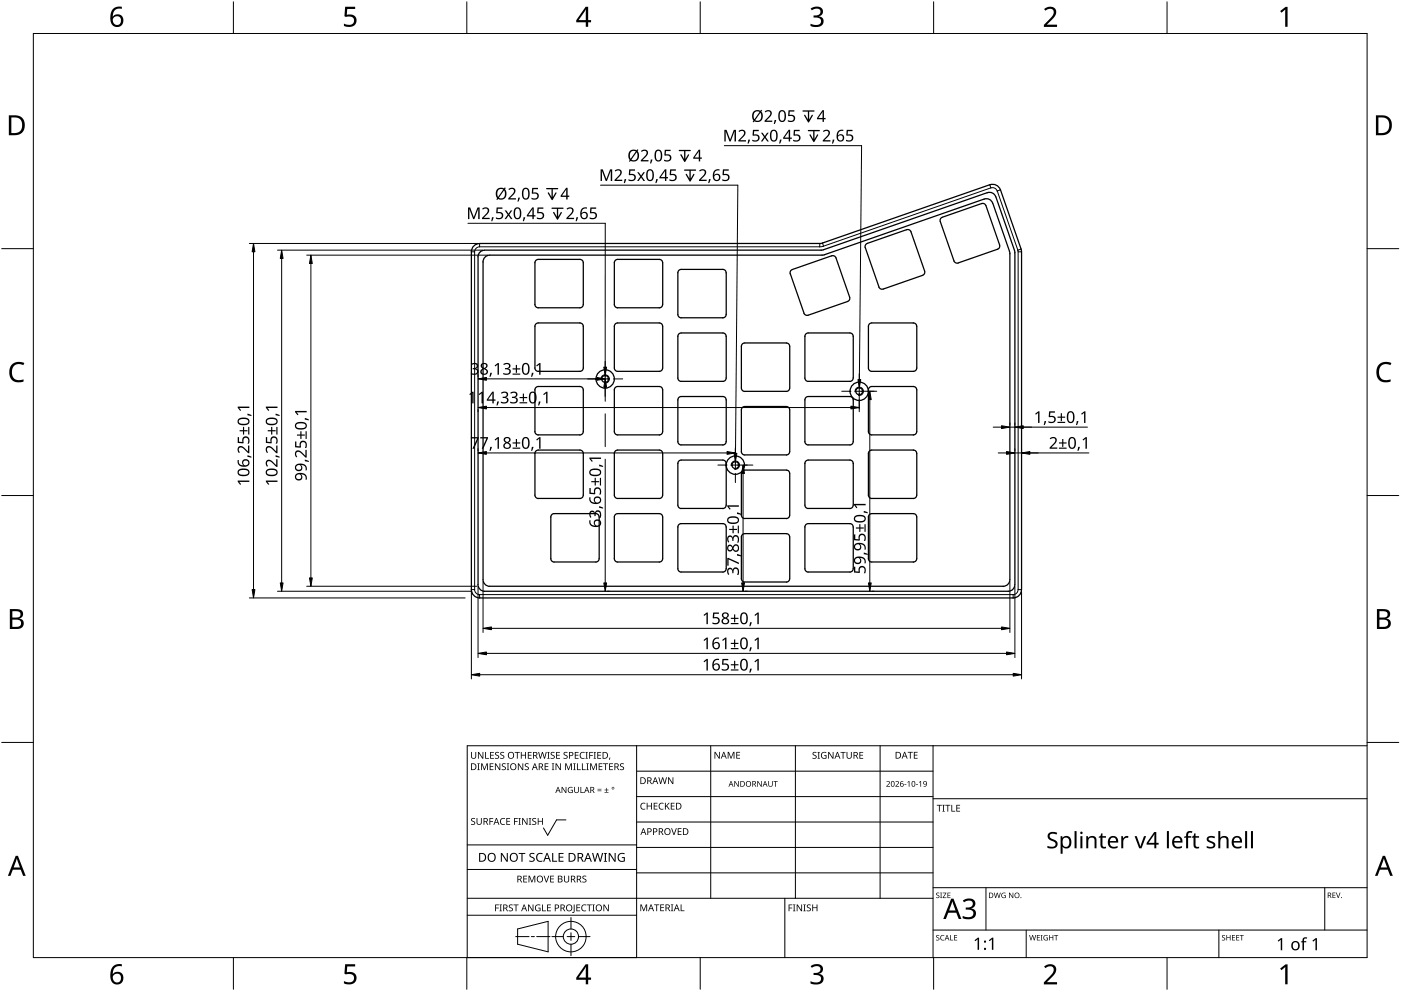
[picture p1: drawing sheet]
<svg xmlns="http://www.w3.org/2000/svg" width="420mm" height="297mm" viewBox="0 0 420 297" stroke-linecap="round" stroke-linejoin="round" font-family="sans-serif">
<g fill="none" stroke="#000" stroke-width=".38">
<path d="M296.1 57.8a1.99 1.99 0 0 1 2.5 1.2l5.7 16.8M296.1 57.7l-49.8 17.3M296.8 55.4a2.43 2.43 0 0 1 3.2 1.5l6.3 18.3 .1 101.5a2.52 2.52 0 0 1-2.6 2.5M296.9 55.4l-50.2 17.4M141.4 75.5v101.2M143.8 73a2.47 2.47 0 0 0-2.4 2.5M143.9 73h102M145.3 75a2 2 0 0 0-2 2l.1 98.2a2 2 0 0 0 1.9 2M145.4 75h100.9M160.4 78.8a1.04 1.04 0 0 1 1-1h12.5l.8 .4 .2 .6M160.4 78.8v12.5M174.9 78.8v12.5a1.03 1.03 0 0 1-1 1"/>
<path d="M184.2 78.8v12.5a1.04 1.04 0 0 0 1 1M185.2 77.8a1 1 0 0 0-1 1M185.2 77.8h12.5a.96 .96 0 0 1 1 1M198.7 78.8v12.5M246.7 72.8l-.9 .2M294.4 61a.95 .95 0 0 1 1.3 .6M294.4 61l-11.8 4.1a.98 .98 0 0 0-.6 1.3l4.1 11.8a1.07 1.07 0 0 0 1.3 .7M295.7 61.6l4.1 11.8M299.8 73.4a.97 .97 0 0 1-.6 1.3l-11.8 4.1M302.9 76l-5.2-15.1a1.94 1.94 0 0 0-2.6-1.2l-48.3 16.8h-99.9a2.01 2.01 0 0 0-2 2v95.2M302.9 76v97.7M304.4 75.7v99.5"/>
<path d="M160.4 97.8a1.04 1.04 0 0 1 1-1h12.5l.6 .2 .4 .8M160.4 91.3a1.08 1.08 0 0 0 1 1M160.4 97.8v12.5M173.9 92.3h-12.5M174.9 97.8v12.5a1.03 1.03 0 0 1-1 1M184.2 97.8v12.5a1.04 1.04 0 0 0 1 1M185.2 96.8a1 1 0 0 0-1 1M185.2 96.8h12.5a.96 .96 0 0 1 1 1M197.7 92.3h-12.5M198.7 91.3a.99 .99 0 0 1-1 1M198.7 97.8v12.5M203.3 81.8v12.5a1.05 1.05 0 0 0 1 1"/>
<path d="M204.3 80.8a1 1 0 0 0-1 1M204.3 99.8a1 1 0 0 0-1 1M204.3 95.3h12.5M204.3 99.8h12.5M216.8 99.8a.96 .96 0 0 1 1 1M216.8 80.8a.96 .96 0 0 1 1 1M216.8 80.8h-12.5M217.8 94.3a1 1 0 0 1-1 1M217.8 81.8v12.5M237.6 80.8a1.02 1.02 0 0 0-.6 1.3M237.6 80.8l11.8-4.1a.97 .97 0 0 1 1.3 .6l4.1 11.8a.98 .98 0 0 1-.6 1.3l-11.8 4.1a1.05 1.05 0 0 1-1.3-.6l-4.1-11.8M260.4 97.8v12.5a1.04 1.04 0 0 0 1 1"/>
<path d="M273.9 96.8l.6 .2 .4 .8M273.9 96.8h-12.5a1 1 0 0 0-1 1M274.9 97.8v12.5a1 1 0 0 1-1 1M277.3 81.3a.97 .97 0 0 1-.7 1.2l-11.7 4.1a1.07 1.07 0 0 1-1.3-.6M277.3 81.3l-4.1-11.8a.99 .99 0 0 0-1.3-.7l-11.8 4.2a1.04 1.04 0 0 0-.6 1.2l4.1 11.8M160.4 116.9a1.04 1.04 0 0 1 1-1.1l12.5 .1 .8 .4 .2 .5v12.6a1.03 1.03 0 0 1-1 1l-12.5-.1a1.03 1.03 0 0 1-1-.9M160.4 110.3a1.08 1.08 0 0 0 1 1M160.4 116.8v12.5M173.9 111.3h-12.5M185.2 115.9a.99 .99 0 0 0-1 .9v12.6a1.04 1.04 0 0 0 1 1M185.2 115.8l12.5 .1a.96 .96 0 0 1 1 1M197.7 111.3h-12.5"/>
<path d="M198.7 110.3a.99 .99 0 0 1-1 1M198.7 116.8v12.5M203.3 100.8v12.5a1.05 1.05 0 0 0 1 1M204.3 118.9a1 1 0 0 0-1 1v12.4a1.04 1.04 0 0 0 1 1.1M204.3 118.8h12.5M216.8 118.9a.96 .96 0 0 1 1 1M216.8 114.3h-12.5M217.8 113.3a1 1 0 0 1-1 1M217.8 100.8v12.5M217.8 119.8v12.5M222.3 116.3a1.05 1.05 0 0 0 1 1M222.3 103.8v12.5"/>
<path d="M223.3 102.8a.99 .99 0 0 0-1 1M223.3 102.8h12.5a.95 .95 0 0 1 1 1M236.8 103.8v12.5a1.01 1.01 0 0 1-1 1h-12.5M241.4 100.8a.99 .99 0 0 1 1-1h12.5a.97 .97 0 0 1 1 1M241.4 100.8v12.5a1.04 1.04 0 0 0 1 1h12.5a.95 .95 0 0 0 1-1v-12.5M241.7 119.1l.7-.3 12.5 .1a1 1 0 0 1 1 .9v12.6a.95 .95 0 0 1-1 .9l-12.5 .1a1.05 1.05 0 0 1-1-1v-12.5zM273.9 115.9l.6 .1 .4 .8v12.6a1 1 0 0 1-1 1M273.9 111.3h-12.5M273.9 115.8l-12.5 .1a.99 .99 0 0 0-1 .9v12.6a1.04 1.04 0 0 0 1 1l12.5-.1M160.4 135.9a1.04 1.04 0 0 1 1-1h12.5l.8 .4 .2 .6v12.5a1.04 1.04 0 0 1-1 1h-12.5a1.03 1.03 0 0 1-1-1M160.4 135.9v12.5M185.2 134.9a.99 .99 0 0 0-1 1v12.5a1.04 1.04 0 0 0 1 1"/>
<path d="M185.2 134.9h12.5a.96 .96 0 0 1 1 1M198.7 129.4a.99 .99 0 0 1-1 1l-12.5-.1M198.7 135.9v12.5M204.3 137.9a.99 .99 0 0 0-1 1v12.5M204.3 137.9h12.5M216.8 137.9a.95 .95 0 0 1 1 1M216.8 133.3h-12.5M217.8 132.4a1 1 0 0 1-1 1M217.8 138.9v12.5M222.3 135.4a1.05 1.05 0 0 0 1 1M222.3 122.8v12.5M223.3 121.9a.99 .99 0 0 0-1 1"/>
<path d="M223.3 121.8l12.5 .1a.95 .95 0 0 1 1 1v12.4M236.8 135.4a1.01 1.01 0 0 1-1 1l-12.5-.1M273.9 134.9l.6 .2 .4 .8v12.5a1.05 1.05 0 0 1-1 1M273.9 134.9h-12.5a.99 .99 0 0 0-1 1v12.5a1.04 1.04 0 0 0 1 1h12.5M166.2 154a1 1 0 0 0-1 1v12.4M166.2 153.9l12.5 .1a.96 .96 0 0 1 1 1M179.7 154.9v12.5M185.2 154a1 1 0 0 0-1 1v12.4M185.2 153.9l12.5 .1a.96 .96 0 0 1 1 1M198.7 148.4a.99 .99 0 0 1-1 1h-12.5M198.7 154.9v12.5M203.3 151.4a1.05 1.05 0 0 0 1 1"/>
<path d="M204.3 157a.99 .99 0 0 0-1 1v12.4M216.8 157a.95 .95 0 0 1 1 1M216.8 156.9h-12.5M216.8 152.4h-12.5M217.8 151.4a1 1 0 0 1-1 1M217.8 157.9v12.5M222.3 154.4a1.06 1.06 0 0 0 1 1M222.3 141.9v12.5M223.3 160a.99 .99 0 0 0-1 1M223.3 140.9a.99 .99 0 0 0-1 1M223.3 140.9h12.5a.95 .95 0 0 1 1 1v12.5M223.3 159.9h12.5"/>
<path d="M235.8 160a.95 .95 0 0 1 1 1v12.4M236.8 154.4a1.01 1.01 0 0 1-1 1h-12.5M241.4 151.4a.99 .99 0 0 0 1 1h12.5a1 1 0 0 0 1-1M241.4 151.4v-12.5a1.01 1.01 0 0 1 1-1h12.5a.96 .96 0 0 1 1 1v12.5M273.9 154l.6 .1 .4 .9v12.4M273.9 153.9l-12.5 .1a1 1 0 0 0-1 1v12.4M141.4 176.7a2.52 2.52 0 0 0 2.4 2.5h160.1M144.9 173.8a2.04 2.04 0 0 0 2 2l154-.1M165.2 167.5a1.04 1.04 0 0 0 1 1M179.7 167.5a.99 .99 0 0 1-1 1l-12.5-.1M184.2 167.5a1.04 1.04 0 0 0 1 1M198.7 167.5a.99 .99 0 0 1-1 1l-12.5-.1"/>
<path d="M203.3 170.5a1.05 1.05 0 0 0 1 1M204.3 171.4h12.5M217.8 170.5a1 1 0 0 1-1 1M222.3 173.5a1.06 1.06 0 0 0 1 1M222.3 160.9v12.5M236.8 173.5a1.01 1.01 0 0 1-1 1l-12.5-.1M241.4 170.5a1.05 1.05 0 0 0 1 1l12.5-.1a.95 .95 0 0 0 1-.9M255.9 170.4v-12.4a.96 .96 0 0 0-1-1l-12.5-.1a1.01 1.01 0 0 0-1 1.1v12.4M260.4 167.5a1.04 1.04 0 0 0 1 1l12.5-.1M274.9 167.5a1 1 0 0 1-1 1M302.9 173.8a2.03 2.03 0 0 1-2.1 2M304.3 175.2a1.98 1.98 0 0 1-2 2h-156.9"/>
<circle cx="181.5" cy="113.6" r="1.04"/>
<circle cx="181.5" cy="113.6" r="2.75"/>
<circle cx="257.7" cy="117.3" r="1.04"/>
<circle cx="257.7" cy="117.3" r="2.75"/>
<circle cx="220.5" cy="139.4" r="2.76"/>
<circle cx="220.5" cy="139.4" r="1.02"/>
</g>
<g fill="none" stroke="#000" stroke-width=".3">
<path d="M296.8 55.4l.3 .9a1.44 1.44 0 0 1 1.9 1l1-.4M297.2 56.3l-50.2 17.5M299.1 57.2l6.2 17.8M141.4 75.5h.9v101.2h-.9M143.8 74h102M143.8 73v1a1.5 1.5 0 0 0-1.5 1.5M245.8 73v1M246.7 72.8l.3 1-1.2 .2M305.2 75l.1 .5M306.2 74.7l-1 .3M306.4 75.5h-1.1v101.2h1.1M142.3 176.7a1.57 1.57 0 0 0 1.5 1.6v.9"/>
<path d="M303.8 178.2h-160M305.3 176.7a1.49 1.49 0 0 1-1.5 1.6v.9"/>
</g>
<path d="M180.2 113.8a1.26 1.26 0 0 1 1.2-1.5 1.26 1.26 0 0 1 1.3 1.4 1.26 1.26 0 0 1-1.4 1.1M256.4 117.5a1.26 1.26 0 0 1 1.2-1.5 1.26 1.26 0 0 1 1.3 1.3 1.26 1.26 0 0 1-1.4 1.2M219.3 139.6a1.25 1.25 0 0 1 1.2-1.4 1.25 1.25 0 0 1 1.3 1.3 1.25 1.25 0 0 1-1.5 1.2" fill="none" stroke="#000" stroke-width=".3"/>
<g fill="none" stroke="#000" stroke-width=".3">
<path d="M190.9 223.5v63.5h-50.8v-63.5h269.9M190.9 238.8h88.9M213.1 223.5v45.8M238.5 223.5v45.8M263.9 223.5v45.8M279.8 239.4h130.2M279.8 231.2h-88.9M279.8 223.5v63.5M140.1 253.2h50.8M169.7 245.7h-2.8l-2.6 4.7-1.3-2.2M190.9 254h88.9M279.8 246.4h-88.9"/>
<path d="M140.1 274.3h50.8M140.1 269.3h139.7M155.2 278.4l9.2-2.2v9.1l-9.2-2.3zM171.2 275v3.4M171.2 279.6v2.3M190.9 260.6h-50.8M235.4 269.3v17.7M279.8 261.6h-88.9M295.7 266.1v12.7M307.8 278.8v8.2M365.5 278.8v8.2M397.3 266.1v12.7"/>
<path d="M410 278.8h-130.2M410 266.1h-130.2M154.7 280.7h4M159.3 280.7h1M164.9 280.7h-4M165.5 280.7h3.4M170.1 280.7h2.3M171.2 283v3.4M177 280.7h-3.5"/>
<circle cx="171.2" cy="280.7" r="2.28"/>
<circle cx="171.2" cy="280.7" r="4.6"/>
</g>
<g fill="#000">
<path d="M141.3 225.4h.2v1.3a.53 .53 0 0 0 .5 .5 .53 .53 0 0 0 .6-.5v-1.3h.2v1.3a.78 .78 0 0 1-.8 .7 .78 .78 0 0 1-.7-.7zM143.2 228.8h.7l-.2 .2v1.6l.2 .2h-.7l.2-.2v-1.6zM143.3 225.4h.3l1.1 1.7v-1.7h.2v2h-.2l-1.1-1.7v1.7h-.3zM144.3 228.8h.4l.6 1.7 .6-1.7h.4v2h-.2v-1.7l-.7 1.7h-.2l-.7-1.7v1.7h-.2zM145.5 225.4h.3v1.8h.8v.2h-1.1zM146.9 228.8h1.1v.2h-.9v.7h.8v.2h-.8v.7h.9v.2h-1.1zM147 225.4h1.1v.2h-.9v.6h.9v.3h-.9v.7h.9v.2h-1.1zM148.6 225.6l.4-.2 .7 .1-.2 .1a.43 .43 0 0 0-.8 .2 .43 .43 0 0 0 .6 .5 .63 .63 0 0 1 .3 .9 .63 .63 0 0 1-.9 .2l-.3-.3 .3 .1a.45 .45 0 0 0 .8-.3 .45 .45 0 0 0-.7-.5l-.3-.3zM148.4 228.8h.3l1.1 1.7v-1.7h.2v2h-.3l-1-1.7v1.7h-.3zM150.1 225.6l.4-.2 .7 .1-.2 .1a.43 .43 0 0 0-.7 .2 .43 .43 0 0 0 .5 .5 .63 .63 0 0 1 .4 .9 .63 .63 0 0 1-1 .2l-.2-.3 .3 .1a.45 .45 0 0 0 .7-.3 .45 .45 0 0 0-.6-.5l-.4-.3zM150.6 229l.4-.2 .7 .1-.2 .2a.43 .43 0 0 0-.8 .1 .43 .43 0 0 0 .6 .5 .63 .63 0 0 1 .4 1 .63 .63 0 0 1-1 .1l-.2-.3 .2 .1a.45 .45 0 0 0 .8-.3 .45 .45 0 0 0-.6-.5l-.4-.3zM152 228.8h.7l-.2 .2v1.6l.2 .2h-.7l.2-.2v-1.6z"/>
<path d="M154.4 225.4h1.5v.2h-.6v1.8h-.3v-1.8h-.6zM155.3 228.8h.3l1.1 1.7v-1.7h.2v2h-.3l-1.1-1.7v1.7h-.2zM156.2 225.4h.3v.8h1v-.8h.2v2h-.2v-.9h-1v.9h-.3zM157.5 229l.4-.2 .7 .1-.2 .2a.43 .43 0 0 0-.8 .1 .43 .43 0 0 0 .6 .5 .63 .63 0 0 1 .3 1 .63 .63 0 0 1-.9 .1l-.3-.3 .3 .1a.45 .45 0 0 0 .8-.3 .45 .45 0 0 0-.6-.5l-.4-.3zM158.3 225.4h1.1v.2h-.8v.6h.8v.3h-.8v.7h.8v.2h-1.1zM161.4 225.4h.3l.4 1.7 .4-1.7h.3l.5 1.7 .4-1.7h.3l-.6 2h-.2l-.5-1.7-.5 1.7h-.3zM163.3 228.8h1.2v.2h-.9v.7h.8v.2h-.8v.7h.9v.2h-1.2zM164.1 225.4h.7l-.2 .2v1.6l.2 .2h-.7l.3-.2v-1.6zM165.5 228.8h.7l-.2 .2v1.6l.2 .2h-.7l.2-.2v-1.6zM165.2 225.6l.4-.2 .7 .1-.2 .1a.43 .43 0 0 0-.7 .2 .43 .43 0 0 0 .5 .5 .63 .63 0 0 1 .4 .9 .63 .63 0 0 1-1 .2l-.2-.3 .3 .1a.45 .45 0 0 0 .7-.3 .45 .45 0 0 0-.6-.5l-.3-.3zM166.8 225.4h1.1v.2h-.9v.6h.9v.3h-.9v.7h.9v.2h-1.1zM166.6 228.8h.3l1.1 1.7v-1.7h.2v2h-.3l-1.1-1.7v1.7h-.2z"/>
<path d="M168.4 235.9h.3l1 1.5-.1-1.5h.3v1.8h-.3l-1-1.5v1.5h-.2zM169.1 225.6l.4-.2 .7 .1-.2 .1a.43 .43 0 0 0-.7 .2 .43 .43 0 0 0 .5 .5 .63 .63 0 0 1 .4 .9 .63 .63 0 0 1-1 .2l-.2-.3 .3 .1a.45 .45 0 0 0 .7-.3 .45 .45 0 0 0-.6-.5l-.4-.3zM169.5 228.8h.4l.6 1.7 .6-1.7h.4v2h-.2v-1.7l-.7 1.7h-.2l-.7-1.7v1.7h-.2zM170.5 236.1l.9-.2 .4 .1-.1 .2a.75 .75 0 0 0-1.2 .5 .75 .75 0 0 0 1 .8v-.6h-.4v-.2h.7v.9a1 1 0 0 1-1.3-.2 1 1 0 0 1 0-1.3zM171.9 228.8h.7l-.2 .2v1.6l.2 .2h-.7l.2-.2v-1.6zM173 228.8h.3v1.8h.9v.2h-1.2zM172.4 225.4h1.1v.2h-.9v.6h.9v.3h-.9v.7h.9v.2h-1.1zM172.2 235.9h.2v1.2a.47 .47 0 0 0 .5 .4 .47 .47 0 0 0 .5-.4v-1.2h.2v1.2a.7 .7 0 0 1-.7 .6 .7 .7 0 0 1-.7-.7zM174.1 235.9h.2v1.6h.8v.2h-1zM174.5 228.8h.3v1.8h.9v.2h-1.2zM174.1 225.6l.6-.2 .7 .1-.1 .2-.5-.1a.82 .82 0 0 0-.7 1 .82 .82 0 0 0 1.2 .5v.3a1.06 1.06 0 0 1-1.3-.4 1.06 1.06 0 0 1 .1-1.4zM175.6 225.4h.7l-.2 .2v1.6l.2 .2h-.7l.2-.2v-1.6z"/>
<path d="M175.8 228.8h.8l-.3 .2v1.6l.3 .2h-.8l.3-.2v-1.6zM176.7 225.4h1.1v.2h-.8v.7h.8v.3h-.8v.8h-.3zM177 228.8h.3l.7 1.7 .6-1.7h.4v2h-.3l.1-1.7-.7 1.7h-.2l-.7-1.7v1.7h-.2zM178 225.4h.7l-.2 .2v1.6l.2 .2h-.7l.3-.2v-1.6zM179.2 237h1.2v.1h-1.2zM179.2 236.5h1.2v.1h-1.2zM179.1 225.4h1.2v.2h-.9v.6h.8v.3h-.8v.7h.9v.2h-1.2zM179.5 228.8h1.2v.2h-.9v.7h.8v.2h-.8v.7h.9v.2h-1.2zM181.3 237.5h1.2v.2h-1.2zM180.9 228.8h1.5v.2h-.6v1.8h-.3v-1.8h-.6zM181.8 236.2h.2v.5h.5v.2h-.5v.5h-.2v-.5h-.5v-.2h.5zM182.8 227.1h.3l-.3 .7h-.2z"/>
<path d="M182.7 228.8h1.1v.2h-.9v.7h.9v.2h-.9v.7h.9v.2h-1.1zM186 229l.4-.2 .7 .1-.2 .2a.43 .43 0 0 0-.7 .1 .43 .43 0 0 0 .5 .5 .63 .63 0 0 1 .4 1 .63 .63 0 0 1-1 .1l-.2-.3 .3 .1a.45 .45 0 0 0 .7-.3 .45 .45 0 0 0-.6-.5l-.3-.3zM197.5 233h.2l.4 1.7 .5-1.7h.3l.4 1.7 .5-1.7h.2l-.5 2h-.3l-.5-1.7-.5 1.7h-.2zM200.3 233h.3l1.1 1.7v-1.7h.2v2h-.3l-1-1.7v1.7h-.3zM214.3 225.4h.3l1.1 1.6-.1-1.6h.3v2h-.3l-1.1-1.7v1.7h-.2zM218.2 225.4h.4l.6 1.6 .7-1.6h.4v2h-.3v-1.8l-.7 1.8h-.2l-.6-1.8v1.8h-.3zM220.2 234.1h.3l.9 1.4v-1.4h.2v1.7h-.3l-.9-1.4v1.4h-.2zM220.8 225.4h1.1v.2h-.8v.6h.8v.2h-.8v.8h.8v.2h-1.1zM227.1 234.1h.3l.9 1.4v-1.4h.2v1.7h-.3l-.9-1.4v1.4h-.2zM230.4 234.1h.2v1.1a.44 .44 0 0 0 .5 .5 .44 .44 0 0 0 .4-.5v-1.1h.2v1.1a.66 .66 0 0 1-.6 .6 .66 .66 0 0 1-.7-.6zM232 234.1h1.2v.2h-.5v1.5h-.2v-1.5h-.5zM243.8 225.6l.4-.2 .7 .1-.2 .1a.43 .43 0 0 0-.8 .2 .43 .43 0 0 0 .6 .5l.4 .5-.3 .6a.68 .68 0 0 1-1-.3l.3 .1a.45 .45 0 0 0 .8-.3 .45 .45 0 0 0-.6-.5l-.4-.3z"/>
<path d="M245.2 225.4h.7l-.2 .2v1.6l.2 .2h-.7l.2-.2v-1.6zM246.5 225.6l.9-.2 .4 .1-.1 .2a.84 .84 0 0 0-1.2 .6 .84 .84 0 0 0 1.1 .9v-.6h-.4v-.3h.7v1a1.11 1.11 0 0 1-1.5-.2 1.11 1.11 0 0 1 .1-1.5zM248.4 225.4h.3l1 1.7v-1.7h.3v2h-.3l-1.1-1.7v1.7h-.2zM252.1 225.4h1.5v.2h-.6v1.8h-.3v-1.8h-.6zM253.9 225.4h.2v1.3a.53 .53 0 0 0 .6 .5 .53 .53 0 0 0 .5-.5v-1.3h.2v1.3a.78 .78 0 0 1-.7 .7 .78 .78 0 0 1-.8-.7zM257.7 225.4h1.2v.2h-.9v.6h.8v.3h-.8v.7h.9v.2h-1.2zM265.8 234.3a.61 .61 0 0 1 1 0 .61 .61 0 0 1-.4 1l-.3 .3h.8v.2h-1.1l.4-.6a.46 .46 0 0 0 .5-.5 .46 .46 0 0 0-.5-.4zM268.5 234.3a.61 .61 0 0 1 1 0 .61 .61 0 0 1-.4 1l-.3 .3h.8v.2h-1.1l.5-.6a.46 .46 0 0 0 .4-.5 .46 .46 0 0 0-.4-.4zM271.2 235.1h.6v.2h-.6zM272.1 234.5l.6-.4v1.7h-.2v-1.5l-.3 .3zM272.2 225.4h1.6v.2h-.7v1.8h-.2v-1.8h-.7zM274.7 235.1h.6v.2h-.6z"/>
<path d="M274.1 225.4h1.1v.2h-.9v.6h.8v.2h-.8v.8h.9v.2h-1.1zM275.6 234.5l.6-.4v1.7h-.2v-1.5l-.3 .3zM141.4 245.4l.4-.2 .7 .1-.2 .2a.43 .43 0 0 0-.8 .1 .43 .43 0 0 0 .6 .5 .63 .63 0 0 1 .4 1 .63 .63 0 0 1-1 .1l-.2-.3 .2 .1a.45 .45 0 0 0 .8-.3 .45 .45 0 0 0-.6-.5l-.4-.3zM142.9 245.2h.3v1.3a.53 .53 0 0 0 .5 .5 .53 .53 0 0 0 .5-.5v-1.3h.3v1.3a.78 .78 0 0 1-.8 .8 .78 .78 0 0 1-.8-.8zM146.8 245.2h1.1v.2h-.9v.7h.9v.3h-.9v.8h-.2zM150.2 245.5l.7-.3 .6 .1-.1 .2a.82 .82 0 0 0-1.2 .7 .82 .82 0 0 0 1.2 .7v.3a1.06 1.06 0 0 1-1.3-.4 1.06 1.06 0 0 1 .1-1.3zM150.2 255.7h.4l1.4 2.1v-2.1h.3v2.6h-.4l-1.4-2.2v2.2h-.3zM151.8 245.2h1.2v.2h-.9v.7h.8v.2h-.8v.7h.9v.2h-1.2zM154.2 245.2h1.1v.2h-.9v.7h.8v.3h-.8v.8h-.2zM155.5 245.2h.7l-.2 .2v1.6l.2 .2h-.7l.2-.2v-1.6zM155.6 255.7h1.9v.3h-.8v2.3h-.3v-2.3h-.8zM156.6 245.2h.3l1.1 1.7v-1.7h.2v2h-.3l-1.1-1.7v1.7h-.2z"/>
<path d="M158.6 245.2h.7l-.2 .2v1.6l.2 .2h-.7l.2-.2v-1.6zM158.9 255.9l.5-.3 .9 .2-.1 .3-.2-.1a.55 .55 0 0 0-.9 .2 .55 .55 0 0 0 .7 .7 .78 .78 0 0 1 .5 1 .78 .78 0 0 1-1.1 .4l-.5-.1v-.3l.6 .1a.52 .52 0 0 0 .7-.3 .52 .52 0 0 0-.6-.6l-.6-.4zM159.7 245.4l.4-.2 .7 .1-.2 .2a.43 .43 0 0 0-.7 .1 .43 .43 0 0 0 .5 .5 .63 .63 0 0 1 .4 1 .63 .63 0 0 1-1 .1l-.2-.3 .3 .1a.45 .45 0 0 0 .7-.3 .45 .45 0 0 0-.6-.5l-.4-.3zM161.1 256l.8-.4 .9 .2-.2 .3-.6-.2a1.07 1.07 0 0 0-.8 1.4 1.07 1.07 0 0 0 1.5 .6v.3a1.38 1.38 0 0 1-1.8-.4 1.38 1.38 0 0 1 .2-1.8zM161.3 245.2h.2v.9h1.1v-.9h.2v2h-.2v-.9h-1.1v.9h-.2zM165.6 255.7h.3v2.3h1.2v.3h-1.5zM167.5 255.7h1.5v.3h-1.1v.8h1v.3h-1v.9h1.1v.3h-1.5zM177.6 255.7h.3l.5 2.2 .6-2.2h.4l.6 2.2 .5-2.2h.4l-.7 2.6h-.3l-.7-2.2-.6 2.2h-.3zM181.1 255.7h.9l-.3 .2v2.1l.3 .3h-.9l.3-.3v-2.1zM182.5 255.7h.4l1.4 2.1v-2.1h.3v2.6h-.4l-1.4-2.2 .1 2.2h-.4zM185.6 256l1.2-.4 .6 .2-.2 .3a1.09 1.09 0 0 0-1.6 .8 1.09 1.09 0 0 0 1.5 1.1v-.8h-.6v-.3h.9v1.3a1.44 1.44 0 0 1-1.9-.3 1.44 1.44 0 0 1 .1-1.9zM192.3 240.9l.6-.3 .7 .1-.1 .2-.5-.1a.82 .82 0 0 0-.7 1.1 .82 .82 0 0 0 1.2 .5v.2a1.06 1.06 0 0 1-1.3-.3 1.06 1.06 0 0 1 .1-1.4z"/>
<path d="M193.9 240.6h.3v.9h1v-.9h.3v2.1h-.3v-1h-1v1h-.3zM196 240.6h1.2v.3h-.9v.6h.8v.2h-.8v.7h.9v.3h-1.2zM197.8 240.9l.5-.3 .8 .1-.2 .2-.4-.1a.82 .82 0 0 0-.7 1.1 .82 .82 0 0 0 1.2 .5v.2a1.06 1.06 0 0 1-1.4-.3 1.06 1.06 0 0 1 .2-1.4zM199.4 240.6h.3v1l.9-1h.3l-.8 .9 .8 1.2h-.3l-.7-1-.2 .2v.8h-.3zM201.3 248.3h.2l.6 1.7 .6-1.7h.3l-.8 2h-.2zM201.2 240.6h1.1v.3h-.9v.6h.8v.2h-.8v.7h.9v.3h-1.1zM203.2 248.3h1.2v.2h-.9v.6h.8v.2h-.8v.8h.9v.2h-1.2zM280.9 241.2h1.6v.3h-.7v1.8h-.2v-1.8h-.7zM282.6 241.2h.7l-.2 .2v1.7l.2 .2h-.7l.2-.2v-1.7zM283.5 241.2h1.5v.3h-.6v1.8h-.3v-1.8h-.6zM285.3 241.2h.3v1.8h.8v.3h-1.1zM286.8 241.2h1.1v.3h-.8v.6h.8v.2h-.8v.7h.8v.3h-1.1z"/>
<path d="M314.4 249.9a2.29 2.29 0 0 1 2.7-.3l-.2 .5a1.41 1.41 0 0 0-2.1 .3 1.83 1.83 0 0 0 1.7 1.5 1.36 1.36 0 0 1 .6 1.7 1.36 1.36 0 0 1-1.7 .7l-1.3-.2v-.6a1.72 1.72 0 0 0 2.4-.3 1.48 1.48 0 0 0-1.4-1.3 1.32 1.32 0 0 1-.7-2zM322.3 249.1h.6v5.2h-.6zM324 250.6h.6v3.7h-.6zM325.8 250.6h.5v.5a1.39 1.39 0 0 1 1.6-.5 1.39 1.39 0 0 1 .9 1.3v2.4h-.5v-2.4a.98 .98 0 0 0-1.2-.8 .98 .98 0 0 0-.7 1.3v1.9h-.6zM330.3 249.8h.3v.8h1.1v.5h-1.1v2.1l.4 .6h.7v.4a1.11 1.11 0 0 1-1.7-1v-2.1h-.5v-.3l.5-.2zM336.3 250.6h.5l.1 .7 .6-.6 .9-.1-.1 .5h-.7a1.16 1.16 0 0 0-.7 1.2v2h-.6zM340.3 250.6h.6l1.1 3.1 1.1-3.1h.6l-1.4 3.7h-.7zM350 249.1h.6v5.2h-.6zM356 249.4l.6-.3h.6l.4 .1-.2 .5a.77 .77 0 0 0-.9 0 .77 .77 0 0 0-.2 .9h.9v.5h-.9v3.2h-.6v-3.2h-.6v-.3l.6-.2zM358.2 249.8h.3v.8h1.1v.5h-1.1v2.1l.4 .6h.7v.4a1.11 1.11 0 0 1-1.7-1v-2.1h-.5v-.3l.5-.2zM362.1 251a2.14 2.14 0 0 1 2.3-.2l-.2 .5-.8-.2a.59 .59 0 0 0-.9 .2 .59 .59 0 0 0 .6 .8l.3 .1a1.11 1.11 0 0 1 1.1 1.3 1.11 1.11 0 0 1-1.5 .8l-1.1-.2v-.5l.6 .2a.88 .88 0 0 0 1.4-.6l-.9-.6a1.09 1.09 0 0 1-.9-1.6zM365.4 249.1h.6l-.1 2a1.39 1.39 0 0 1 1.6-.5 1.39 1.39 0 0 1 .9 1.3v2.4h-.5v-2.4a.98 .98 0 0 0-1.2-.8 .98 .98 0 0 0-.7 1.3v1.9h-.6z"/>
<path d="M373.4 249.1h.6v5.2h-.6zM375.2 249.1h.6v5.2h-.6zM148.5 271.1h1.1v.2h-.9v.8h.9v.2h-.9v.8h-.2zM149.8 271.1h.7l-.2 .2v1.6l.2 .2h-.7l.2-.2v-1.6zM152.7 271.3l.4-.2 .7 .1-.2 .2a.43 .43 0 0 0-.7 .1 .43 .43 0 0 0 .5 .6 .63 .63 0 0 1 .4 .9 .63 .63 0 0 1-1 .1l-.2-.3 .2 .1a.45 .45 0 0 0 .8-.3 .45 .45 0 0 0-.6-.5l-.4-.3zM154 271.1h1.5v.2h-.6v1.8h-.3v-1.8h-.6zM156.9 262.5h1.2v.2h-.9v.6h.8v.3h-.8v.7h.9v.2h-1.2zM158.5 262.5h.4l.6 1.6 .7-1.6h.3v2h-.2v-1.8l-.7 1.8h-.2l-.7-1.8v1.8h-.2zM158.4 271.1h.3l1 1.7v-1.7h.3v2h-.3l-1.1-1.6v1.6h-.2zM160.7 271.4l.8-.3 .6 .1-.1 .2a.84 .84 0 0 0-1.3 .7 .84 .84 0 0 0 1.1 .8v-.6h-.4v-.2h.7v1a1.11 1.11 0 0 1-1.5-.3 1.11 1.11 0 0 1 .1-1.4zM162.6 271.1h.2v1.8h.9v.2h-1.1zM163 262.5h.3l.6 1.7 .6-1.7h.2l-.7 2h-.3z"/>
<path d="M164.1 271.1h1.1v.2h-.9v.7h.9v.2h-.9v.7h.9v.2h-1.1zM165 262.5h1.1v.2h-.8v.6h.8v.3h-.8v.7h.8v.2h-1.1zM169.1 262.5h.3v1.3a.53 .53 0 0 0 .5 .5 .53 .53 0 0 0 .5-.5v-1.3h.3v1.3a.78 .78 0 0 1-.8 .7 .78 .78 0 0 1-.8-.7zM172.1 271.1h.2l-.1 2.3a.35 .35 0 0 1-.3 .3 .35 .35 0 0 1-.3-.3l.4-.1zM172.9 271.1h1.1v.2h-.9v.7h.8v.2h-.8v.7h.9v.2h-1.1zM174.6 271.4l.7-.3 .6 .1-.1 .2a.82 .82 0 0 0-1.2 .8 .82 .82 0 0 0 1.2 .7v.2a1.06 1.06 0 0 1-1.4-.4 1.06 1.06 0 0 1 .2-1.3zM174.7 262.7l.5-.2 .7 .1-.3 .1a.43 .43 0 0 0-.7 .2 .43 .43 0 0 0 .6 .5l.4 .5-.3 .5a.68 .68 0 0 1-1-.2l.3 .1a.45 .45 0 0 0 .7-.3 .45 .45 0 0 0-.6-.5l-.3-.3zM176 271.1h1.5v.2h-.6v1.8h-.3v-1.8h-.6zM177.6 271.1h.8l-.3 .2v1.6l.3 .2h-.8l.3-.2v-1.6zM181 271.1h.3l1 1.7v-1.7h.3v2h-.3l-1.1-1.6v1.6h-.2zM192.1 271.1h.3l.7 1.6 .6-1.6h.4v2h-.3v-1.8l-.6 1.8h-.3l-.6-1.8v1.8h-.2zM196.2 271.1h1.5v.2h-.6v1.8h-.3v-1.8h-.6z"/>
<path d="M198 271.1h1.1v.2h-.8v.6h.8v.3h-.8v.7h.8v.2h-1.1zM201.2 271.1h.7l-.2 .2v1.6l.2 .2h-.7l.2-.2v-1.6zM204.1 271.1h.3v1.8h.9v.2h-1.2zM236.5 271.1h1.1v.2h-.8v.7h.8v.3h-.8v.8h-.3zM237.8 271.1h.7l-.2 .2v1.6l.2 .2h-.7l.2-.2v-1.6zM238.9 271.1h.3l1.1 1.7v-1.7h.2v2h-.3l-1-1.6v1.6h-.3zM240.9 271.1h.8l-.3 .2v1.6l.3 .2h-.8l.3-.2v-1.6zM242 271.3l.4-.2 .7 .1-.2 .2a.43 .43 0 0 0-.7 .1 .43 .43 0 0 0 .5 .5l.5 .5-.3 .6a.68 .68 0 0 1-1-.3l.3 .1a.45 .45 0 0 0 .7-.3 .45 .45 0 0 0-.6-.5l-.3-.3zM243.6 271.1h.3v.9h1v-.9h.2v2h-.2v-.9h-1v.9h-.3zM280.8 267.7l.6-.2 .3 .1-.1 .2a.38 .38 0 0 0-.5-.1 .38 .38 0 0 0-.1 .5 .38 .38 0 0 0 .5 .1l.2 .3-.1 .5-.7 .1-.2-.1 .1-.1a.41 .41 0 0 0 .6 0 .41 .41 0 0 0 .1-.5 .41 .41 0 0 0-.5-.2zM281.9 267.6h.6l-.2 .1v1.3l.2 .2h-.6l.2-.2v-1.3zM282.7 267.6h1.1l-.8 1.4h.8v.2h-1.1l.9-1.5h-.9z"/>
<path d="M284.1 267.6h.9v.1h-.7v.5h.7v.2h-.7v.6h.7v.2h-.9zM288.7 269.9a2.36 2.36 0 0 1 3.8 .6 1.49 1.49 0 0 1-1.2 1.8 1.62 1.62 0 0 1 1.4 1.8 1.62 1.62 0 0 1-1.8 1.4l-2.2-.3v-.7a2.16 2.16 0 0 0 3.2-.5 1.23 1.23 0 0 0-1.7-1.4h-.6v-.6a1.55 1.55 0 0 0 2.1-1.1 1.51 1.51 0 0 0-2.6-.5zM298.1 267.6h.2l.3 1.3 .4-1.3h.2l.4 1.3 .3-1.3h.2l-.4 1.6h-.2l-.4-1.4-.4 1.4h-.2zM300.5 267.8l.7-.3 .4 .1-.1 .2a.67 .67 0 0 0-1 .5 .67 .67 0 0 0 .9 .7v-.5h-.3v-.2h.5v.8a.88 .88 0 0 1-1.1-.2 .88 .88 0 0 1 0-1.1zM302.6 267.6h.2l.9 1.3v-1.3h.2v1.6h-.3l-.8-1.4v1.4h-.2zM399.6 267.5h.9v.2h-.7v.5h.7v.2h-.7v.6h.7v.2h-.9zM400.6 267.5h.3l.4 1.4 .5-1.4h.2l-.6 1.7h-.2zM280.8 280.4l.6-.2 .3 .1-.1 .2a.38 .38 0 0 0-.5-.1 .38 .38 0 0 0-.1 .5 .38 .38 0 0 0 .5 .1 .51 .51 0 0 1 0 .9 .51 .51 0 0 1-.8-.3l.1 .1a.41 .41 0 0 0 .6 0 .41 .41 0 0 0 .1-.5 .41 .41 0 0 0-.5-.2zM282.2 280.5l.6-.3 .4 .1-.1 .2a.65 .65 0 0 0-.9 .6 .65 .65 0 0 0 1 .6 .77 .77 0 0 1-1.1-.1 .77 .77 0 0 1 .1-1.1zM285 280.3h.2v1.4h.7v.2h-.9zM286.1 280.3h.9v.1h-.7v.5h.7v.2h-.7v.6h.7v.2h-.9zM292.3 281.8l.9-.7h.4v3.6h-.4v-3.2l-.7 .6z"/>
<path d="M296.5 281.8l1-.7h.4v3.6h-.4v-3.2l-.7 .6zM308.7 280.3h.2l.3 1.3 .4-1.3h.2l.4 1.3 .3-1.3h.2l-.4 1.6h-.2l-.4-1.4-.4 1.4h-.2zM311 280.3h.9v.1h-.7v.5h.6v.2h-.6v.6h.7v.2h-.9zM312.1 280.3h.6l-.2 .1v1.3l.2 .2h-.6l.2-.2v-1.3zM313.1 280.5l.8-.3 .3 .1v.2a.67 .67 0 0 0-1.1 .5 .67 .67 0 0 0 1 .7v-.5h-.4v-.2h.6v.8a.88 .88 0 0 1-1.2-.2 .88 .88 0 0 1 0-1.1zM314.6 280.3h.2v.6h.9v-.6h.2v1.6h-.2v-.8h-.9v.8h-.2zM316.1 280.3h1.2v.1h-.5v1.5h-.2v-1.5h-.5zM366.5 280.4l.6-.2 .3 .1v.2a.38 .38 0 0 0-.5-.1 .38 .38 0 0 0-.2 .5 .38 .38 0 0 0 .5 .1 .51 .51 0 0 1 .1 .9 .51 .51 0 0 1-.9-.3l.2 .1a.41 .41 0 0 0 .5 0 .41 .41 0 0 0 .1-.5 .41 .41 0 0 0-.5-.2zM367.8 280.3h.2v.6h.8v-.6h.2v1.6h-.2v-.8h-.8v.8h-.2zM369.5 280.3h.9v.1h-.7v.5h.6v.2h-.6v.6h.7v.2h-.9zM370.7 280.3h.9v.1h-.7v.5h.7v.2h-.7v.6h.7v.2h-.9zM371.8 280.3h1.2v.1h-.5v1.5h-.2v-1.5h-.5z"/>
<path d="M383.2 282l1-.8h.3v3.6h-.4v-3.1l-.7 .6zM390.8 281.2l1-.3 .2 .1-.1 .4a.58 .58 0 0 0-.7 0 .58 .58 0 0 0-.1 .7h.6v.3h-.6v2.4h-.5v-2.4h-.5v-.2l.5-.1zM393.6 282l1-.8h.3v3.6h-.4v-3.1l-.7 .6z"/>
<path d="M141.3 228.8h.6a.91 .91 0 0 1 1 1 .94 .94 0 0 1-1.1 1h-.5zM141.5 229v1.6h.3a.72 .72 0 0 0 .8-.8 .69 .69 0 0 0-.8-.8z"/>
<path d="M152.5 225.6a.98 .98 0 0 1 1.5 .1 .98 .98 0 0 1-.3 1.5 .98 .98 0 0 1-1.4-.5zM152.8 225.7a.79 .79 0 0 0-.2 1.2 .79 .79 0 0 0 1.1 .1l.1-.1a.78 .78 0 0 0 0-1 .78 .78 0 0 0-1-.2z"/>
<path d="M153.2 229a.95 .95 0 0 1 1.1-.2 .95 .95 0 0 1 .6 1 1.01 1.01 0 0 1-1.5 .9 1.01 1.01 0 0 1-.2-1.7zM153.5 229.2l-.2 .6a.74 .74 0 0 0 1 .7 .74 .74 0 0 0 .2-1.2l-.4-.3z"/>
<path d="M159.9 225.4h.5a.58 .58 0 0 1 .7 .4 .58 .58 0 0 1-.3 .7l.5 .9h-.3l-.5-.8h-.4v.8h-.2zM160.1 225.6v.8h.3a.39 .39 0 0 0 .5-.4 .39 .39 0 0 0-.5-.4z"/>
<path d="M160.3 228.8h.2l.8 2h-.3l-.2-.6h-.8l-.3 .6h-.2zM160.4 229.1l-.3 .9h.6z"/>
<path d="M161.6 228.8h.5a.58 .58 0 0 1 .7 .4 .58 .58 0 0 1-.3 .7l.5 .9h-.3l-.5-.8h-.4v.8h-.2zM161.8 229v.8h.3a.39 .39 0 0 0 .5-.4 .39 .39 0 0 0-.5-.4z"/>
<path d="M167.3 235.9h.2l.7 1.8h-.3l-.2-.6h-.7l-.2 .6h-.3zM167.4 236.1l-.3 .8h.5z"/>
<path d="M170.7 225.4h.5a.61 .61 0 0 1 .8 .6 .75 .75 0 0 1-1.1 .6v.8h-.2zM170.9 225.6v.8a.49 .49 0 0 0 .8-.4 .49 .49 0 0 0-.8-.4z"/>
<path d="M175.9 235.9h.2l.7 1.8h-.2l-.3-.6h-.7l-.2 .6h-.2zM176 236.1l-.3 .8h.6z"/>
<path d="M177 235.9h.5a.52 .52 0 0 1 .7 .3 .52 .52 0 0 1-.4 .7l.5 .8h-.2l-.5-.8h-.3v.8h-.3zM177.3 236.1v.6h.2a.35 .35 0 0 0 .5-.3 .35 .35 0 0 0-.5-.3z"/>
<path d="M180.7 225.4h.6a1.01 1.01 0 0 1 1 1 1.01 1.01 0 0 1-1 1h-.6zM181 225.6v1.6h.2a.79 .79 0 0 0 .9-.8 .79 .79 0 0 0-.8-.8z"/>
<path d="M183.4 236.2a.4 .4 0 0 1 .8 0 .4 .4 0 0 1-.8 0zM183.6 236.2a.25 .25 0 0 0 .5 0 .25 .25 0 0 0-.5 0z"/>
<path d="M184.3 228.8h.5a.58 .58 0 0 1 .7 .4 .58 .58 0 0 1-.3 .7l.5 .9h-.3l-.5-.8h-.4v.8h-.2zM184.5 229v.8h.3a.39 .39 0 0 0 .5-.4 .39 .39 0 0 0-.5-.4z"/>
<path d="M192.1 233h.6a1.01 1.01 0 0 1 1 1 1.01 1.01 0 0 1-1.1 1h-.5zM192.3 233.2v1.6h.3a.79 .79 0 0 0 .8-.8 .79 .79 0 0 0-.8-.8z"/>
<path d="M194.1 233h.6a.58 .58 0 0 1 .7 .4 .58 .58 0 0 1-.4 .7l.6 .9h-.3l-.5-.8h-.4v.8h-.3zM194.4 233.2v.8h.3a.39 .39 0 0 0 .5-.4 .39 .39 0 0 0-.5-.4z"/>
<path d="M196.4 233h.2l.8 2h-.2l-.3-.6h-.8l-.2 .6h-.3zM196.5 233.2l-.3 1h.6z"/>
<path d="M216.9 225.4h.3l.8 2h-.3l-.2-.6h-.8l-.3 .6h-.2zM217.1 225.6l-.4 .9h.7z"/>
<path d="M219.1 234.1h.2l.7 1.7h-.2l-.2-.5h-.7l-.2 .5h-.2zM219.2 234.3l-.2 .8h.5z"/>
<path d="M222 234.1h.6a.76 .76 0 0 1 .8 .8 .79 .79 0 0 1-.9 .9h-.5zM222.2 234.3v1.3h.3a.6 .6 0 0 0 .7-.6 .58 .58 0 0 0-.7-.7z"/>
<path d="M223.5 235a.9 .9 0 0 1 1.8 0 .9 .9 0 0 1-1.8 0zM224.1 234.4l-.2 .6a.63 .63 0 0 0 .7 .5 .63 .63 0 0 0 .6-.7 .63 .63 0 0 0-.8-.5z"/>
<path d="M225.6 234.1h.5a.49 .49 0 0 1 .6 .3 .49 .49 0 0 1-.3 .7l.4 .7h-.2l-.4-.7h-.4v.7h-.2zM225.8 234.3v.6h.3a.33 .33 0 0 0 .4-.3 .33 .33 0 0 0-.4-.3z"/>
<path d="M229.3 234.1h.2l.7 1.7h-.2l-.2-.5h-.7l-.2 .5h-.2zM229.4 234.3l-.2 .8h.5z"/>
<path d="M251 225.4h.3l.7 2h-.2l-.3-.6h-.8l-.2 .6h-.3zM251.1 225.6l-.3 1h.7z"/>
<path d="M256 225.4h.5a.58 .58 0 0 1 .7 .4 .58 .58 0 0 1-.3 .7l.5 .9h-.3l-.5-.8h-.4v.8h-.2zM256.2 225.6v.8h.3a.39 .39 0 0 0 .5-.4 .39 .39 0 0 0-.5-.4z"/>
<path d="M267.4 234.2a.62 .62 0 0 1 .7 0 .62 .62 0 0 1 .2 .8 .64 .64 0 0 1-.7 .8 .64 .64 0 0 1-.4-.9zM267.5 234.4l-.1 .6a.43 .43 0 0 0 .3 .6 .43 .43 0 0 0 .4-.6l-.2-.6z"/>
<path d="M270.1 234.3l.8-.2v.2l-.6 .1-.2 .5a.56 .56 0 0 1 .9 .2 .56 .56 0 0 1-.4 .8 .56 .56 0 0 1-.7-.6zM270.1 235.3a.37 .37 0 0 0 .7 0 .37 .37 0 0 0-.7 0z"/>
<path d="M268.6 225.4h.6a.91 .91 0 0 1 1 1 .94 .94 0 0 1-1 1h-.6zM268.9 225.6v1.6h.2a.72 .72 0 0 0 .9-.8 .69 .69 0 0 0-.8-.8z"/>
<path d="M271.2 225.4h.2l.8 2h-.3l-.2-.6h-.8l-.2 .6h-.3zM271.3 225.6l-.3 .9h.6z"/>
<path d="M273.6 234.2a.62 .62 0 0 1 .7 0 .62 .62 0 0 1 .2 .8 .64 .64 0 0 1-.6 .8 .64 .64 0 0 1-.5-.9zM273.7 234.4l-.1 .6a.43 .43 0 0 0 .3 .6 .43 .43 0 0 0 .4-.6l-.1-.6z"/>
<path d="M277 234.2a.81 .81 0 0 1 1 .6 .81 .81 0 0 1-.5 1h-.5v-.2l.6-.1 .2-.5a.53 .53 0 0 1-.8 0 .53 .53 0 0 1 0-.8zM277.1 234.6a.37 .37 0 0 0 .7 0 .37 .37 0 0 0-.7 0z"/>
<path d="M145 245.2h.6a.58 .58 0 0 1 .7 .4 .58 .58 0 0 1-.4 .7l.6 .9h-.3l-.5-.8h-.4v.8h-.3zM145.3 245.4v.8h.3a.39 .39 0 0 0 .4-.4 .39 .39 0 0 0-.4-.4z"/>
<path d="M143.7 255.7h.8a1.32 1.32 0 0 1 1.3 1.3 1.32 1.32 0 0 1-1.4 1.3h-.7zM144 256v2h.4a1.03 1.03 0 0 0 1-1 1.03 1.03 0 0 0-1-1z"/>
<path d="M146.6 256a1.28 1.28 0 0 1 1.8 .1 1.28 1.28 0 0 1-.2 1.8 1.28 1.28 0 0 1-1.8-.1l-.2-1zM146.9 256.1a1.06 1.06 0 0 0-.3 1.4 1.06 1.06 0 0 0 1.2 .5 1.04 1.04 0 0 0 .5-1.4 1.04 1.04 0 0 0-1.4-.5z"/>
<path d="M148.8 245.2h.2l.8 2h-.3l-.2-.6h-.8l-.3 .6h-.2zM148.9 245.5l-.3 .9h.6z"/>
<path d="M153.2 256a1.28 1.28 0 0 1 1.8 .1 1.28 1.28 0 0 1-.1 1.8 1.28 1.28 0 0 1-1.9-.1l-.1-1zM153.5 256.1a1.05 1.05 0 0 0-.3 1.4 1.05 1.05 0 0 0 1.3 .4 1.05 1.05 0 0 0 .4-1.4 1.05 1.05 0 0 0-1.4-.4z"/>
<path d="M163.9 255.7h.3l1 2.6h-.3l-.3-.8h-1.1l-.3 .8h-.3zM164.1 256l-.5 1.2h.9z"/>
<path d="M170.5 255.7h.8a1.32 1.32 0 0 1 1.3 1.3 1.32 1.32 0 0 1-1.3 1.3h-.8zM170.9 256v2h.3a1.03 1.03 0 0 0 1.1-1 1.03 1.03 0 0 0-1-1z"/>
<path d="M173.2 255.7h.7a.76 .76 0 0 1 1 .5 .76 .76 0 0 1-.5 .9l.7 1.2h-.4l-.6-1.1h-.5v1.1h-.4zM173.6 256v.9h.3a.5 .5 0 0 0 .7-.5 .5 .5 0 0 0-.7-.4z"/>
<path d="M176.2 255.7h.3l1 2.6h-.3l-.4-.8h-1l-.3 .8h-.3zM176.3 256l-.4 1.2h.8z"/>
<path d="M192.8 248.2h.3l.8 2.1h-.3l-.2-.7h-.9l-.2 .7h-.2zM193 248.5l-.4 .9h.7z"/>
<path d="M194.1 248.3h.6a.68 .68 0 0 1 .7 .8 .68 .68 0 0 1-1 .4v.8h-.3zM194.4 248.5v.8a.49 .49 0 0 0 .8-.4 .49 .49 0 0 0-.8-.4z"/>
<path d="M195.9 248.3h.5a.68 .68 0 0 1 .7 .8 .68 .68 0 0 1-1 .4v.8h-.2zM196.1 248.5v.8a.49 .49 0 0 0 .8-.4 .49 .49 0 0 0-.8-.4z"/>
<path d="M197.6 248.3h.5a.58 .58 0 0 1 .7 .3 .58 .58 0 0 1-.3 .8l.5 .9h-.3l-.5-.9h-.4v.9h-.2zM197.8 248.5v.7h.3a.39 .39 0 0 0 .5-.4 .39 .39 0 0 0-.5-.3z"/>
<path d="M199.5 248.5a.95 .95 0 0 1 1.1-.2 .95 .95 0 0 1 .5 1 .96 .96 0 0 1-1.1 1 .96 .96 0 0 1-.8-1.3zM199.7 248.6l-.2 .3a.77 .77 0 0 0 .2 1 .77 .77 0 0 0 1.1-.1 .77 .77 0 0 0-.1-1l-.4-.3z"/>
<path d="M202.7 240.6h.7a.91 .91 0 0 1 1 1 .94 .94 0 0 1-1.1 1.1h-.6zM203 240.8v1.6h.3a.72 .72 0 0 0 .8-.8 .69 .69 0 0 0-.8-.8z"/>
<path d="M204.8 248.3h.6a.91 .91 0 0 1 1 .9 .94 .94 0 0 1-1 1.1h-.6zM205.1 248.5v1.6h.3a.72 .72 0 0 0 .8-.8 .69 .69 0 0 0-.8-.8z"/>
<path d="M318.1 250.6h.5v.5a1.52 1.52 0 0 1 1.9-.4 1.52 1.52 0 0 1 .8 1.7 1.58 1.58 0 0 1-1.5 1.9l-.6-.1-.6-.4 .1 2.1h-.6zM318.9 251.4l-.2 .6a1.25 1.25 0 0 0 1.2 1.8 1.52 1.52 0 0 0 .8-1.4 1.52 1.52 0 0 0-1-1.3z"/>
<path d="M332.7 251.1a1.57 1.57 0 0 1 1.9-.4 1.57 1.57 0 0 1 .7 1.9h-2.5a1.39 1.39 0 0 0 .9 1.2 1.39 1.39 0 0 0 1.5-.2v.5a1.98 1.98 0 0 1-2.6-.4 1.98 1.98 0 0 1 .1-2.6zM333.2 251.3l-.3 .8h1.8a.91 .91 0 0 0-.5-1 .91 .91 0 0 0-1 .2z"/>
<path d="M346.1 249.4h.7v3.2h.7v.6h-.7v1.1h-.6v-1.1h-2.3v-.5zM346.2 250l-1.8 2.6h1.8z"/>
<path d="M351.9 251.1a1.57 1.57 0 0 1 2-.4 1.57 1.57 0 0 1 .7 1.9h-2.5a1.39 1.39 0 0 0 .9 1.2 1.39 1.39 0 0 0 1.5-.2v.5l-1.2 .2a1.94 1.94 0 0 1-1.7-1.2 1.94 1.94 0 0 1 .3-2zM352.4 251.3l-.3 .8h1.9a.91 .91 0 0 0-.5-1 .91 .91 0 0 0-1.1 .2z"/>
<path d="M369.8 251.1a1.57 1.57 0 0 1 1.9-.4 1.57 1.57 0 0 1 .8 1.9h-2.5a1.39 1.39 0 0 0 .8 1.2 1.39 1.39 0 0 0 1.5-.2v.5l-1.2 .2a1.94 1.94 0 0 1-1.7-1.2 1.94 1.94 0 0 1 .4-2zM370.3 251.3l-.3 .8h1.9a.88 .88 0 0 0-.9-1.1z"/>
<path d="M150.9 271.1h.6a.58 .58 0 0 1 .7 .4 .58 .58 0 0 1-.4 .7l.6 .9h-.3l-.5-.8h-.4v.8h-.3zM151.2 271.3v.8h.3a.39 .39 0 0 0 .5-.4 .39 .39 0 0 0-.5-.4z"/>
<path d="M155.2 262.5h.5a.58 .58 0 0 1 .7 .4 .58 .58 0 0 1-.3 .7l.5 .9h-.3l-.5-.8h-.4v.8h-.2zM155.4 262.7v.7h.3a.39 .39 0 0 0 .5-.3 .39 .39 0 0 0-.5-.4z"/>
<path d="M157.1 271.1h.2l.8 2h-.3l-.2-.6h-.8l-.3 .6h-.2zM157.2 271.4l-.3 .9h.6z"/>
<path d="M161.2 262.7a.98 .98 0 0 1 1.5 .1 .98 .98 0 0 1-.3 1.5 .98 .98 0 0 1-1.4-.5zM161.5 262.8a.79 .79 0 0 0-.2 1.2 .79 .79 0 0 0 1.1 .1l.1-.1a.78 .78 0 0 0 0-1 .78 .78 0 0 0-1-.2z"/>
<path d="M167.3 262.5h.6a.52 .52 0 0 1 .7 .2 .52 .52 0 0 1-.3 .7 .55 .55 0 0 1 .4 .7 .55 .55 0 0 1-.7 .4h-.7zM167.6 263.5v.8h.4a.38 .38 0 0 0 .5-.4 .38 .38 0 0 0-.5-.4zM167.6 262.7v.6h.3a.35 .35 0 0 0 .5-.3 .35 .35 0 0 0-.5-.3z"/>
<path d="M166.4 271.1h.5a.61 .61 0 0 1 .8 .6 .75 .75 0 0 1-1.1 .6v.8h-.2zM166.6 271.3v.8a.49 .49 0 0 0 .8-.4 .49 .49 0 0 0-.8-.4z"/>
<path d="M168.1 271.1h.6a.58 .58 0 0 1 .7 .4 .58 .58 0 0 1-.4 .7l.5 .9h-.3l-.4-.8h-.4v.8h-.3zM168.4 271.3v.8h.3a.39 .39 0 0 0 .4-.4 .39 .39 0 0 0-.5-.4z"/>
<path d="M171.2 262.5h.6a.58 .58 0 0 1 .7 .4 .58 .58 0 0 1-.4 .7l.6 .9h-.3l-.5-.8h-.4v.8h-.3zM171.5 262.7v.7h.3a.39 .39 0 0 0 .5-.3 .39 .39 0 0 0-.5-.4z"/>
<path d="M170 271.4a.95 .95 0 0 1 1.1-.2 .95 .95 0 0 1 .5 .9 1.01 1.01 0 0 1-1.4 1 1.01 1.01 0 0 1-.2-1.7zM170.2 271.5l-.2 .6a.74 .74 0 0 0 1 .8 .74 .74 0 0 0 .3-1.3l-.4-.3z"/>
<path d="M173 262.5h.5a.58 .58 0 0 1 .8 .4 .58 .58 0 0 1-.4 .7l.5 .9h-.3l-.5-.8h-.4v.8h-.2zM173.2 262.7v.7h.3a.39 .39 0 0 0 .5-.3 .39 .39 0 0 0-.5-.4z"/>
<path d="M178.9 271.4a.95 .95 0 0 1 1.1-.3 .95 .95 0 0 1 .5 1 1.01 1.01 0 0 1-1.4 1 1.01 1.01 0 0 1-.2-1.7zM179.1 271.5l-.2 .6a.74 .74 0 0 0 1 .8 .74 .74 0 0 0 .3-1.3l-.5-.3z"/>
<path d="M195.1 271.1h.3l.8 2h-.3l-.3-.6h-.8l-.2 .6h-.3zM195.2 271.3l-.3 1h.7z"/>
<path d="M199.6 271.1h.5a.58 .58 0 0 1 .8 .4 .58 .58 0 0 1-.4 .7l.5 .9h-.3l-.5-.8h-.4v.8h-.2zM199.8 271.3v.8h.3a.39 .39 0 0 0 .5-.4 .39 .39 0 0 0-.5-.4z"/>
<path d="M202.8 271.1h.3l.7 2h-.2l-.3-.6h-.8l-.2 .6h-.3zM202.9 271.3l-.3 1h.7z"/>
<path d="M285.3 269.4h.6l2.4 6.1h-.8l-.7-1.9h-2.4l-.7 1.9h-.8zM285.6 270.2l-1 2.7h2z"/>
<path d="M296.6 267.6h.5a.73 .73 0 0 1 .8 .8 .75 .75 0 0 1-.9 .8h-.4zM296.8 267.7v1.3h.2a.57 .57 0 0 0 .7-.6l-.2-.5z"/>
<path d="M304.1 268.4a.81 .81 0 0 1 1.6 0 .81 .81 0 0 1-1.6 0zM304.5 268.4a.6 .6 0 0 0 1.2 0 .6 .6 0 0 0-1.2 0z"/>
<path d="M398.2 267.5h.4a.47 .47 0 0 1 .6 .4 .47 .47 0 0 1-.3 .5l.5 .8h-.3l-.4-.7h-.3v.7h-.2zM398.4 267.7v.6h.2a.31 .31 0 0 0 .4-.3 .31 .31 0 0 0-.4-.3z"/>
<path d="M283.9 280.3h.2l.6 1.6h-.2l-.2-.5h-.6l-.2 .5h-.2zM284 280.5l-.2 .7h.5z"/>
<path d="M387.6 282.4a1.28 1.28 0 0 1 1.5-.3 1.28 1.28 0 0 1 .7 1.4 1.32 1.32 0 0 1-1.7 1.3 1.32 1.32 0 0 1-.8-1.9zM388 282.6l-.3 .9a.86 .86 0 0 0 1 1 .86 .86 0 0 0 .6-1.3 .8 .8 0 0 0-.4-.7 .8 .8 0 0 0-.9 .1z"/>
<circle cx="324.3" cy="249.6" r=".37"/>
<circle cx="306.2" cy="269.1" r=".15"/>
<circle cx="402.3" cy="269" r=".15"/>
<circle cx="295.4" cy="284.4" r=".34"/>
<circle cx="295.4" cy="282.2" r=".34"/>
</g>
<path d="M10 10h400v277h-400z" fill="none" stroke="#000" stroke-width=".3"/>
<g fill="none" stroke="#000" stroke-width=".3">
<path d="M70 .5v9.5M140 .5v9.5M210 .5v9.5M280 .5v9.5M350 .5v9.5M.5 74.5h9.5M419.5 74.5h-9.5M.5 148.5h9.5M410 148.5h9.5M10 222.5h-9.5M410 222.5h9.5M70 287v9.5"/>
<path d="M140 287v9.5M210 287v9.5M280 287v9.5M350 287v9.5"/>
</g>
<g fill="#000">
<path d="M103.5 2h3v.7h-2.4l-.1 1.7a2.01 2.01 0 0 1 3 1.7 2.01 2.01 0 0 1-2.8 2l-1.1-.3v-.7a1.93 1.93 0 0 0 3-.6 1.37 1.37 0 0 0-.5-1.4 1.37 1.37 0 0 0-1.4-.1l-.5 .1-.4-.3zM243.1 2.6a2.32 2.32 0 0 1 3.7 .5 1.46 1.46 0 0 1-1.2 1.8 1.59 1.59 0 0 1 1.4 1.8 1.59 1.59 0 0 1-1.8 1.4l-2.1-.3v-.7a2.12 2.12 0 0 0 3.1-.5 1.21 1.21 0 0 0-1.6-1.3h-.6v-.7a1.53 1.53 0 0 0 2.1-1.1 1.49 1.49 0 0 0-2.6-.4zM313.1 2.7a2.03 2.03 0 0 1 2.1-.8 2.03 2.03 0 0 1 1.6 1.7 3.9 3.9 0 0 1-1.6 2.5l-1.2 1.3h3v.7h-3.9v-.6l1.5-1.6a2.56 2.56 0 0 0 1.3-2.9 1.62 1.62 0 0 0-2.4 .2zM383.9 3.3l1.6-1.2h.6v5.9h-.7l.1-5.2-1.2 1zM3.5 109.3a3.3 3.3 0 0 1 3.8-.5l-.3 .7a2.26 2.26 0 0 0-2.6 0 2.26 2.26 0 0 0-.8 2.6 2.12 2.12 0 0 0 3.1 1.7l.4-.1v.7a2.98 2.98 0 0 1-3.4-.4 2.98 2.98 0 0 1-.8-3.3zM413.5 109.3a3.3 3.3 0 0 1 3.8-.5l-.3 .7a2.26 2.26 0 0 0-2.7 0 2.26 2.26 0 0 0-.7 2.6 2.12 2.12 0 0 0 3.1 1.7l.4-.1v.7a2.98 2.98 0 0 1-3.4-.4 2.98 2.98 0 0 1-.8-3.3zM103.5 289h3v.7h-2.4l-.1 1.7a2.01 2.01 0 0 1 3 1.7 2.01 2.01 0 0 1-2.8 2l-1.1-.4v-.6a1.93 1.93 0 0 0 3-.7 1.37 1.37 0 0 0-.5-1.3 1.37 1.37 0 0 0-1.4-.1l-.5 .1-.4-.3zM243.1 289.6a2.32 2.32 0 0 1 3.7 .5 1.46 1.46 0 0 1-1.2 1.8 1.59 1.59 0 0 1 1.4 1.8 1.59 1.59 0 0 1-1.8 1.4l-2.1-.3v-.7a2.12 2.12 0 0 0 3.1-.5 1.21 1.21 0 0 0-1.6-1.4h-.6v-.6a1.53 1.53 0 0 0 2.1-1.1 1.49 1.49 0 0 0-2.6-.4zM313.1 289.7a2.03 2.03 0 0 1 2.1-.8 2.03 2.03 0 0 1 1.6 1.7 3.9 3.9 0 0 1-1.6 2.5l-1.2 1.3h3v.7h-3.9v-.7l1.5-1.5a2.56 2.56 0 0 0 1.3-2.9 1.62 1.62 0 0 0-2.4 .2zM383.9 290.3l1.6-1.2h.6v5.9h-.7l.1-5.2-1.2 1z"/>
<path d="M33.9 2.6a2.88 2.88 0 0 1 2.6-.6v.7a2.02 2.02 0 0 0-2.6 2.3 1.83 1.83 0 0 1 2.5-.3 1.83 1.83 0 0 1 .3 2.6 2.07 2.07 0 0 1-2.5 .6 2.07 2.07 0 0 1-1.1-2.4 4 4 0 0 1 .8-2.9zM33.8 6.2a1.3 1.3 0 0 0 2.6 0 1.3 1.3 0 0 0-2.6 0z"/>
<path d="M175.6 2h.8v4h.9v.7h-.9v1.3h-.7v-1.3h-2.9v-.6zM175.7 2.8l-2.2 3.2h2.2z"/>
<path d="M2.6 34.6h1.9a2.99 2.99 0 0 1 2.9 3 2.99 2.99 0 0 1-3.1 2.9h-1.7zM3.4 35.2v4.7h.8a2.35 2.35 0 0 0 2.4-2.1 2.35 2.35 0 0 0-1.9-2.6z"/>
<path d="M412.6 34.6h1.9a2.68 2.68 0 0 1 2.9 2.9 2.78 2.78 0 0 1-3.1 3h-1.7zM413.4 35.2v4.7h.8a2.35 2.35 0 0 0 2.4-2.1 2.35 2.35 0 0 0-2-2.6z"/>
<path d="M3 182.6h1.7a1.68 1.68 0 0 1 2.2 1.7 1.37 1.37 0 0 1-1.1 1.1 1.61 1.61 0 0 1 1.3 2 1.61 1.61 0 0 1-2 1.1h-2.1zM3.7 185.7v2.2h1.2a1.13 1.13 0 0 0 1.4-1.1 1.13 1.13 0 0 0-1.4-1.1zM3.7 183.2v1.9h1.1a1.02 1.02 0 0 0 1.3-1 1.02 1.02 0 0 0-1.4-.9z"/>
<path d="M412.9 182.6h1.7a1.68 1.68 0 0 1 2.3 1.7 1.37 1.37 0 0 1-1.1 1.1 1.61 1.61 0 0 1 1.3 2 1.61 1.61 0 0 1-2.1 1.1h-2.1zM413.7 185.7v2.2h1.2a1.13 1.13 0 0 0 1.4-1.1 1.13 1.13 0 0 0-1.5-1.1zM413.7 183.2v1.9h1.1a1.02 1.02 0 0 0 1.3-1 1.02 1.02 0 0 0-1.4-.9z"/>
<path d="M4.7 256.5h.7l2.3 6h-.8l-.7-1.8h-2.4l-.7 1.8h-.7zM5 257.3l-.9 2.7h1.9z"/>
<path d="M414.7 256.5h.7l2.3 6h-.8l-.7-1.8h-2.4l-.7 1.8h-.7zM415 257.3l-.9 2.7h1.9z"/>
<path d="M33.9 289.6a2.88 2.88 0 0 1 2.6-.6v.7a2.02 2.02 0 0 0-2.6 2.3 1.83 1.83 0 0 1 2.5-.3 1.83 1.83 0 0 1 .3 2.6 2.07 2.07 0 0 1-2.5 .6 2.07 2.07 0 0 1-1.1-2.4 4 4 0 0 1 .8-2.9zM33.8 293.2a1.3 1.3 0 0 0 2.6 0 1.3 1.3 0 0 0-2.6 0z"/>
<path d="M175.6 289h.8v4h.9v.7h-.9v1.3h-.7v-1.3h-2.9v-.6zM175.7 289.8l-2.2 3.2h2.2z"/>
</g>
<g fill="none" stroke="#000" stroke-width=".3">
<path d="M179 113.6h-2.8M180.2 113.6h2.5M181.5 108.3v2.8M181.5 112.3v2.5M181.5 116.1v2.7M184 113.6h2.7M255.2 117.3h-2.8M256.4 117.3h2.5M257.7 112v2.8M257.7 116v2.5M257.7 119.8v2.7M260.2 117.3h2.7"/>
<path d="M215.3 139.4h2.7M220.5 134.1v2.8M220.5 138.1v2.5M221.8 139.4h-2.5M225.8 139.4h-2.8M220.5 141.9v2.7"/>
</g>
<g fill="#000">
<path d="M229.3 33.4a1.21 1.21 0 0 1 2 0 1.21 1.21 0 0 1-.5 1.8l-1 .9h1.8v.4h-2.3v-.3l1.3-1.3a.83 .83 0 0 0 .3-1.3 .83 .83 0 0 0-1.3 .1zM232.3 36h.5l-.4 1.2h-.3zM236.5 33h1.7v.4h-1.4v1a1.17 1.17 0 0 1 1.7 1 1.17 1.17 0 0 1-1.6 1.2l-.6-.2v-.4l.2 .1a.89 .89 0 0 0 1.2 .1 .89 .89 0 0 0 .1-1.3l-1.5-.2zM240.7 33.1l3.6 .1-.1 .3h-1.5v2.3l.8-1.4 .3 .2-1.2 2.1-.3-.1-1.2-2 .4-.2 .8 1.4v-2.3h-1.5zM152.5 56.7a1.21 1.21 0 0 1 1.9-.1 1.21 1.21 0 0 1-.5 1.9l-.9 .9h1.7v.4h-2.3v-.4l1.3-1.2a.83 .83 0 0 0 .3-1.3 .83 .83 0 0 0-1.3 .1zM155.4 59.2l.5 .1-.4 1.1h-.3zM159.6 56.3h1.8v.4h-1.4l-.1 1a1.17 1.17 0 0 1 1.7 1 1.17 1.17 0 0 1-1.6 1.1l-.6-.1v-.4h.2a.89 .89 0 0 0 1.2 .1 .89 .89 0 0 0 .1-1.2l-1.4-.2zM163.8 56.4l3.6 .1-.1 .2h-1.5v2.4l.8-1.4 .3 .2-1.2 2.1-.3-.1-1.1-2.1 .3-.1 .8 1.4v-2.4h-1.5zM180.1 50.8h.7l1 2.8 1.2-2.8h.6v3.5h-.4v-3.1l-1.2 3.1h-.3l-1.2-3.1v3.1h-.4zM184.3 51.1a1.21 1.21 0 0 1 2 0 1.21 1.21 0 0 1-.5 1.8l-.9 1h1.7v.4h-2.3v-.4l1.3-1.3a.83 .83 0 0 0 .3-1.3 .83 .83 0 0 0-1.3 .1zM187.3 53.7h.5l-.4 1.2h-.3zM188.7 50.8h1.7v.4h-1.3l-.1 1 .5-.1a1.13 1.13 0 0 1 1.2 1.4 1.13 1.13 0 0 1-1.6 .8l-.6-.2v-.4l.2 .1a.89 .89 0 0 0 1.2 .1 .89 .89 0 0 0 .1-1.2l-1.4-.3z"/>
<path d="M191.1 51.6h.5l.7 1 .6-1h.5l-.9 1.3 1 1.4h-.5l-.7-1.1-.8 1.1h-.4l.9-1.4zM192.2 45.3a1.21 1.21 0 0 1 2-.1 1.21 1.21 0 0 1-.6 1.9l-.9 .9h1.8v.4h-2.3v-.4l1.2-1.3a.83 .83 0 0 0 .4-1.3 .83 .83 0 0 0-1.3 .1zM195.2 47.8l.5 .1-.4 1.1h-.4zM196.8 53.7h.5l-.4 1.2h-.4zM199.4 44.9h1.7v.4h-1.4l-.1 1a1.19 1.19 0 0 1 1.8 1.1 1.19 1.19 0 0 1-1.9 1l-.4-.2v-.4l.2 .1a.89 .89 0 0 0 1.3 .1 .89 .89 0 0 0 .1-1.2l-1.5-.3zM201 50.8h1.7v.4h-1.4l-.1 1a1.19 1.19 0 0 1 1.8 1.1 1.19 1.19 0 0 1-1.9 1l-.4-.2v-.4l.2 .1a.89 .89 0 0 0 1.3 .1 .89 .89 0 0 0 .1-1.2l-1.5-.3zM203.6 45h3.6l-.2 .3h-1.5v2.4l.8-1.4 .4 .1-1.3 2.1-.2-.1-1.2-2 .4-.1 .8 1.4v-2.4h-1.5zM205.2 50.9h3.6l-.1 .3h-1.5v2.3l.7-1.3 .4 .1-1.3 2.1-.2-.1-1.2-2 .4-.1 .8 1.3v-2.3h-1.5zM209.7 51.1a1.21 1.21 0 0 1 1.9 0 1.21 1.21 0 0 1-.5 1.8l-.9 1h1.7v.4h-2.3v-.4l1.3-1.3a.83 .83 0 0 0 .3-1.3 .83 .83 0 0 0-1.3 .1zM212.6 53.7h.5l-.4 1.2h-.3zM216.8 50.8h1.8v.4h-1.4l-.1 1 .5-.1a1.13 1.13 0 0 1 1.2 1.4 1.13 1.13 0 0 1-1.6 .8l-.6-.2v-.4l.2 .1a.89 .89 0 0 0 1.2 .1 .89 .89 0 0 0 .1-1.2l-1.4-.3zM217.2 38.9h.7l1.1 2.9 1.1-2.9h.6v3.5h-.4v-3l-1.2 3h-.3l-1.2-3v3h-.4z"/>
<path d="M221.5 39.3a1.21 1.21 0 0 1 1.9-.1 1.21 1.21 0 0 1-.5 1.9l-.9 .9h1.7v.4h-2.3v-.4l1.3-1.2a.83 .83 0 0 0 .3-1.3 .83 .83 0 0 0-1.3 .1zM224.4 41.8l.5 .1-.4 1.1h-.3zM225.8 38.9h1.8v.4h-1.4l-.1 1h.5a1.13 1.13 0 0 1 1.2 1.3 1.13 1.13 0 0 1-1.6 .8l-.6-.1v-.4l.2 .1a.89 .89 0 0 0 1.2 0 .89 .89 0 0 0 .1-1.2l-1.4-.2zM228.2 39.8h.5l.7 1 .6-1h.5l-.9 1.3 1 1.3h-.5l-.7-1-.7 1h-.5l.9-1.3zM233.9 41.8l.5 .1-.4 1.1h-.3zM238.1 38.9h1.7v.4h-1.4v1a1.17 1.17 0 0 1 1.7 1 1.17 1.17 0 0 1-1.6 1.1l-.6-.1v-.4l.2 .1a.89 .89 0 0 0 1.2 0 .89 .89 0 0 0 .1-1.2l-1.5-.2zM242.3 39l3.6 .1-.1 .2h-1.5v2.4l.8-1.4 .3 .2-1.2 2.1-.3-.1-1.2-2.1 .4-.1 .8 1.4v-2.4h-1.5zM246.8 39.3a1.21 1.21 0 0 1 1.9-.1 1.21 1.21 0 0 1-.5 1.9l-.9 .9h1.7v.4h-2.3v-.4l1.3-1.2a.83 .83 0 0 0 .4-1.3 .83 .83 0 0 0-1.4 .1zM249.7 41.8l.5 .1-.4 1.1h-.3zM253.9 38.9h1.8v.4h-1.4l-.1 1h.5a1.13 1.13 0 0 1 1.2 1.3 1.13 1.13 0 0 1-1.6 .8l-.6-.1v-.4l.2 .1a.89 .89 0 0 0 1.2 0 .89 .89 0 0 0 .2-1.2l-1.5-.2zM140.4 62.2h.6l1.1 2.8 1.1-2.8h.6v3.5h-.4v-3.1l-1.1 3.1h-.4l-1.2-3.1 .1 3.1h-.4zM144.6 62.5a1.21 1.21 0 0 1 1.9 0 1.21 1.21 0 0 1-.5 1.9l-.9 .9h1.8v.4h-2.4v-.4l1.3-1.3a.83 .83 0 0 0 .4-1.3 .83 .83 0 0 0-1.4 .1z"/>
<path d="M147.6 65.1l.4 .1-.4 1.1h-.3zM148.9 62.2h1.8v.4h-1.4l-.1 1a1.17 1.17 0 0 1 1.7 1 1.17 1.17 0 0 1-1.5 1.1l-.7-.2v-.4l.2 .1a.89 .89 0 0 0 1.2 .1 .89 .89 0 0 0 .2-1.2l-1.5-.3zM151.3 63.1h.5l.7 .9 .7-.9h.5l-.9 1.2 .9 1.4h-.5l-.7-1.1-.7 1.1h-.5l.9-1.4zM157 65.1l.5 .1-.4 1.1h-.3zM161.2 62.2h1.8v.4h-1.4l-.1 1 .5-.1a1.13 1.13 0 0 1 1.2 1.4 1.13 1.13 0 0 1-1.6 .8l-.6-.2v-.4l.2 .1a.89 .89 0 0 0 1.2 .1 .89 .89 0 0 0 .1-1.2l-1.4-.3zM165.4 62.3h3.6l-.2 .3h-1.4v2.3l.8-1.3 .3 .1-1.2 2.1-.3-.1-1.1-2 .3-.1 .8 1.4v-2.4h-1.5zM169.9 62.5a1.21 1.21 0 0 1 1.9 0 1.21 1.21 0 0 1-.5 1.9l-.9 .9h1.8v.4h-2.3v-.4l1.2-1.3a.83 .83 0 0 0 .4-1.3 .83 .83 0 0 0-1.4 .1zM172.9 65.1l.5 .1-.5 1.1h-.3zM177 62.2h1.8v.4h-1.4l-.1 1a1.17 1.17 0 0 1 1.8 1 1.17 1.17 0 0 1-1.6 1.1l-.7-.2v-.4l.2 .1a.89 .89 0 0 0 1.3 .1 .89 .89 0 0 0 .1-1.2l-1.5-.3zM141.2 109.1a1.19 1.19 0 0 1 1.4-.4 1.19 1.19 0 0 1 .8 1.1l-.3 .5-.4 .2a.98 .98 0 0 1 .8 1.2 .98 .98 0 0 1-1.3 .7l-1-.2v-.4l.5 .1a.81 .81 0 0 0 1 0 .81 .81 0 0 0 .2-1l-1.1-.2v-.4a.76 .76 0 0 0 .9-.1 .76 .76 0 0 0 .1-.9l-.7-.1-.6 .2zM147 111.7l.5 .1-.4 1.1h-.3zM148.3 109.6l1-.8h.3v3.5h-.4v-3l-.6 .5z"/>
<path d="M150.2 117.7a1.19 1.19 0 0 1 1.3-.4 1.19 1.19 0 0 1 .9 1.1l-.3 .5-.4 .2a.98 .98 0 0 1 .8 1.2 .98 .98 0 0 1-1.3 .7l-1-.2v-.4l.5 .1a.81 .81 0 0 0 1 0 .81 .81 0 0 0 .2-1l-1.2-.2v-.4a.76 .76 0 0 0 1-.1 .76 .76 0 0 0 .1-.9l-.7-.2-.7 .3zM150.9 109.1a1.19 1.19 0 0 1 1.3-.4 1.19 1.19 0 0 1 .9 1.1l-.3 .5-.4 .2a.98 .98 0 0 1 .8 1.2 .98 .98 0 0 1-1.3 .7l-1-.2v-.4l.5 .1a.81 .81 0 0 0 1 0 .81 .81 0 0 0 .2-1l-1.2-.2v-.4a.76 .76 0 0 0 1-.1 .76 .76 0 0 0 .1-.9l-.7-.1-.7 .2zM154.7 109.4h.3v1h1v.3h-1v1.1h-.3v-1.1h-1v-.3h1zM153 117.7a1.19 1.19 0 0 1 1.3-.4 1.19 1.19 0 0 1 .9 1.1l-.3 .5-.4 .2a.98 .98 0 0 1 .8 1.2 .98 .98 0 0 1-1.3 .7l-1-.2v-.4l.5 .1a.81 .81 0 0 0 1 0 .81 .81 0 0 0 .2-1l-1.2-.2v-.4a.76 .76 0 0 0 1-.1 .76 .76 0 0 0 .1-.9l-.7-.2-.7 .3zM156.8 118h.3v1h1v.3h-1v1h-.3v-1h-1v-.3h1zM159.5 111.7l.5 .1-.4 1.1h-.3zM160.8 109.6l1-.8h.3v3.5h-.4v-3l-.7 .5zM71.3 131h.4v1.4l1 .1a1.17 1.17 0 0 1 1-1.7 1.17 1.17 0 0 1 1.1 1.6l-.2 .6h-.4l.1-.2a.89 .89 0 0 0 .1-1.2 .89 .89 0 0 0-1.2-.2l-.3 1.5-1.6-.1zM71.9 128.9h1v-.9h.3v.9h1v.4h-1v1h-.3v-1h-1zM74.2 136.5l1.2 .4v.3l-1.2-.3zM74.2 124l1.2 .4v.3l-1.2-.2zM71.5 134a1.5 1.5 0 0 1 2.1 .6l.8 .7v-1.8h.4v2.3h-.4l-1.3-1.2a.83 .83 0 0 0-1.3-.4 .83 .83 0 0 0 .1 1.4l-.2 .2a1.46 1.46 0 0 1-.2-1.8z"/>
<path d="M71.3 121.9h3.5v.4h-3.1l.6 .6-.3 .3-.7-1zM79.7 131h.4v1.4l1 .1a1.19 1.19 0 0 1 1.2-1.7 1.19 1.19 0 0 1 .9 1.8l-.1 .4h-.4l.1-.2a.89 .89 0 0 0 0-1.2 .89 .89 0 0 0-1.2-.2l-.2 1.5-1.7-.1zM80.3 128.9h1v-.9h.4v.9h1v.4h-1v1h-.4v-1h-1zM82.7 136.5l1.1 .4v.3l-1.1-.3zM82.7 124l1.1 .4v.3l-1.1-.2zM79.9 138.1a1.5 1.5 0 0 1 2.2 .6l.7 .7v-1.8h.4v2.3h-.3l-1.3-1.2a.83 .83 0 0 0-1.3-.4 .83 .83 0 0 0 .1 1.4l-.3 .2a1.47 1.47 0 0 1-.2-1.8zM79.9 134a1.5 1.5 0 0 1 2.2 .6l.7 .7v-1.8h.4v2.3h-.3l-1.3-1.2a.83 .83 0 0 0-1.3-.4 .83 .83 0 0 0 .1 1.4l-.3 .2a1.47 1.47 0 0 1-.2-1.8zM79.7 121.9h3.5v.4h-3l.6 .6-.3 .3-.8-1zM88.5 132.3h.4v1.4l1 .1a1.17 1.17 0 0 1 1-1.7 1.17 1.17 0 0 1 1.1 1.6l-.2 .6h-.4l.1-.2a.89 .89 0 0 0 .1-1.2 .89 .89 0 0 0-1.2-.2l-.3 1.5-1.6-.1zM89.1 130.2h1v-.9h.3v.9h1v.4h-1v1h-.3v-1h-1zM91.4 137.8l1.2 .4v.3l-1.2-.3zM91.4 125.3l1.2 .4v.3l-1.2-.2z"/>
<path d="M88.7 135.3a1.5 1.5 0 0 1 2.2 .6l.7 .7v-1.8h.4v2.3h-.4l-1.3-1.2a.83 .83 0 0 0-1.3-.4 .83 .83 0 0 0 .1 1.4l-.2 .2a1.47 1.47 0 0 1-.2-1.8zM88.5 123.2h3.5v.4h-3.1l.6 .6-.3 .3-.7-1zM141.2 131h2.4l-1.5 3.5h-.4l1.4-3.1h-1.9zM140.7 118.1l1-.7h.3v3.5h-.4v-3l-.6 .5zM144 131h2.4l-1.5 3.5h-.4l1.4-3.1h-1.9zM143.5 118.1l1-.7h.3v3.5h-.4v-3l-.6 .5zM147 133.9l.5 .1-.4 1.1h-.3zM149.1 120.3l.5 .1-.4 1.1h-.3zM148.3 131.8l1-.8h.3v3.5h-.4v-3l-.6 .5zM154.7 131.6h.3v1h1v.3h-1v1.1h-.3v-1.1h-1v-.3h1zM159.5 133.9l.5 .1-.4 1.1h-.3zM161.6 120.3l.5 .1-.4 1.1h-.3z"/>
<path d="M160.8 131.8l1-.8h.3v3.5h-.4v-3l-.7 .5zM162.9 118.1l.9-.7h.4v3.5h-.4v-3l-.7 .5zM179.7 139.3l1.2 .4v.3l-1.2-.3zM176.8 137.1h3.4v.5l-3-.1 .6 .7-.3 .2-.7-.9zM310.4 124l1-.7h.3v3.5h-.4v-3.1l-.6 .6zM313.2 126.2l.5 .1-.4 1.1h-.3zM314.6 123.3h1.8v.4h-1.4l-.1 1 .6-.1a1.13 1.13 0 0 1 1.1 1.4 1.13 1.13 0 0 1-1.6 .8l-.6-.2v-.4l.2 .1a.89 .89 0 0 0 1.2 .1 .89 .89 0 0 0 .2-1.2l-1.5-.3zM314.8 131.4a1.21 1.21 0 0 1 2-.1 1.21 1.21 0 0 1-.6 1.9l-.9 .9h1.8v.4h-2.3v-.3l1.2-1.3a.83 .83 0 0 0 .4-1.3 .83 .83 0 0 0-1.4 .1zM318.1 123.9h.4v1h.9v.3h-.9v1h-.4v-1h-1v-.3h1zM318.5 131.6h.4v1h1v.3h-1v1.1h-.4v-1.1h-.9v-.3h.9zM322.9 126.2l.5 .1-.4 1.1h-.3zM323.4 133.9l.4 .1-.4 1.1h-.3z"/>
<path d="M324.2 124l1-.7h.3v3.5h-.4v-3.1l-.6 .6zM324.7 131.8l.9-.8h.4v3.5h-.5l.1-3-.7 .5zM71.3 144h3.5v.5l-3.1-.1 .6 .7-.3 .2-.7-.9zM79.7 144h3.5v.5l-3-.1 .6 .7-.3 .2-.8-.9zM176.9 153.3l.5-.2h.5l.5 .7a.98 .98 0 0 1 1.2-.9 .98 .98 0 0 1 .7 1.4l-.2 .9h-.4l.2-.4a.81 .81 0 0 0 0-1.1 .81 .81 0 0 0-1-.2l-.3 1.2h-.3a.76 .76 0 0 0-.1-1 .76 .76 0 0 0-1 0l-.1 .6 .3 .7-.3 .2a1.66 1.66 0 0 1-.2-1.9zM176.8 146.3h.4v1.4l1 .1a1.19 1.19 0 0 1 1.1-1.8 1.19 1.19 0 0 1 .9 1.9l-.1 .4h-.4l.1-.2a.89 .89 0 0 0 .1-1.3 .89 .89 0 0 0-1.3-.1l-.2 1.5-1.6-.2zM177.3 144.2h1v-1h.4v1h1v.4h-1v.9h-.4v-.9h-1zM179.7 151.8l1.2 .3v.4l-1.2-.3zM218.7 158.5h1v-.9h.3v.9h1v.4h-1v.9h-.3v-.9h-1zM221 153.6l1.2 .4v.3l-1.2-.2zM218.1 151.5h3.5v.4h-3l.5 .6-.3 .3-.7-1zM256.7 158.1h1v-1h.3v1h1v.3h-1v1h-.3v-1h-1z"/>
<path d="M259 153.2l1.2 .4v.3l-1.2-.3zM256.1 151h3.5v.5l-3-.1 .5 .7-.3 .2-.7-.9zM218.3 170.4l.4-.2h.5l.6 .7a.98 .98 0 0 1 1.2-.8 .98 .98 0 0 1 .6 1.3l-.1 .9h-.5l.2-.4a.81 .81 0 0 0 0-1.1 .81 .81 0 0 0-1-.2l-.2 1.2h-.4a.76 .76 0 0 0-.1-.9 .76 .76 0 0 0-.9-.1l-.2 .7 .3 .6-.3 .2a1.65 1.65 0 0 1-.1-1.9zM218.3 160.8l.4-.3h.5l.6 .7a.98 .98 0 0 1 1.2-.8 .98 .98 0 0 1 .6 1.3l-.1 1h-.5l.2-.5a.81 .81 0 0 0 0-1 .81 .81 0 0 0-1-.2l-.2 1.1h-.4a.76 .76 0 0 0-.1-.9 .76 .76 0 0 0-.9-.1l-.2 .7 .3 .6-.3 .2a1.65 1.65 0 0 1-.1-1.8zM221 166.1l1.2 .4v.3l-1.2-.3zM218.1 167.2l3.5 1.4v.5l-3.1-1.4v1.9h-.4zM256.1 169.9h.4v1.3l1 .1v-.5a1.13 1.13 0 0 1 1.3-1.2 1.13 1.13 0 0 1 .8 1.6l-.1 .6h-.4l.1-.2a.89 .89 0 0 0 0-1.2 .89 .89 0 0 0-1.2-.1l-.2 1.4-1.7-.1zM256.1 160.2h.4v1.4h1a1.17 1.17 0 0 1 1-1.7 1.17 1.17 0 0 1 1.1 1.6l-.1 .6h-.4l.1-.2a.89 .89 0 0 0 0-1.2 .89 .89 0 0 0-1.2-.1l-.2 1.5-1.7-.2zM259 165.6l1.2 .4v.4l-1.2-.3zM211 184.3l.9-.7h.4v3.5h-.4v-3.1l-.7 .6zM211 191.8l.9-.7h.4v3.5h-.4v-3l-.7 .5zM213.9 183.6h1.7v.4h-1.4v1a1.17 1.17 0 0 1 1.7 1 1.17 1.17 0 0 1-1.6 1.1l-.6-.2v-.4l.1 .1a.89 .89 0 0 0 1.3 .1 .89 .89 0 0 0 .1-1.2l-1.5-.3z"/>
<path d="M216.7 197.5h1.7v.4h-1.4l-.1 1a1.17 1.17 0 0 1 1.8 1 1.17 1.17 0 0 1-1.6 1.1l-.7-.2v-.4l.2 .1a.89 .89 0 0 0 1.3 .1 .89 .89 0 0 0 .1-1.2l-1.5-.3zM216.6 191.8l.9-.7h.4v3.5h-.5l.1-3-.7 .5zM220.1 184.2h.4v1h1v.3h-1v1h-.4v-1h-.9v-.3h.9zM220.1 198.1h.4v1h1v.3h-1v1h-.4v-1h-.9v-.3h.9zM220.1 191.7h.4v1h1v.3h-1v1h-.4v-1h-.9v-.3h.9zM225 186.5l.4 .1-.4 1.1h-.3zM225 194l.4 .1-.4 1.1h-.3zM226.3 184.3l.9-.7h.4v3.5h-.5l.1-3.1-.7 .6zM226.3 191.8l.9-.7h.4v3.5h-.5l.1-3-.7 .5zM211 198.2l.9-.7h.4v3.5h-.4v-3l-.7 .5zM225 200.4l.4 .1-.4 1.1h-.3zM226.3 198.2l.9-.7h.4v3.5h-.5l.1-3-.7 .5z"/>
<path d="M226 33.5l1-.5 1 .2 .3-.3 .3 .2-.3 .3a1.8 1.8 0 0 1 .2 2.4 1.8 1.8 0 0 1-2.2 .6l-.3 .3-.3-.2 .3-.4a2.31 2.31 0 0 1 0-2.6zM228.1 33.8l-1.6 2.2a1.18 1.18 0 0 0 1.3 0 1.18 1.18 0 0 0 .5-1.2zM226.4 33.7l-.4 .8 .2 1.3 1.6-2.2-.8-.2z"/>
<path d="M233.8 33.2a1.26 1.26 0 0 1 1.6 .1 1.26 1.26 0 0 1 .3 1.5 1.27 1.27 0 0 1-.3 1.4 1.27 1.27 0 0 1-1.4 .2 2.75 2.75 0 0 1-.2-3.2zM234.1 33.6a2.26 2.26 0 0 0 .3 2.6 .95 .95 0 0 0 .9-1.4 1 1 0 0 0-.9-1.4z"/>
<path d="M246.7 33h.4v2.4h.5v.3h-.5v.8h-.4v-.8h-1.7v-.3zM246.7 33.5l-1.3 1.9h1.3z"/>
<path d="M149.1 56.7l1-.4 1.1 .2 .2-.3 .3 .2-.3 .3a1.8 1.8 0 0 1 .3 2.4 1.8 1.8 0 0 1-2.3 .5l-.3 .4-.2-.2 .2-.4a2.31 2.31 0 0 1 0-2.7zM151.2 57.1l-1.6 2.2a1.29 1.29 0 0 0 1.6-.2 1.29 1.29 0 0 0 .2-1.6zM149.5 56.9l-.3 .8 .2 1.3 1.5-2.2-.7-.1z"/>
<path d="M157 56.5a1.26 1.26 0 0 1 1.5 .1 1.26 1.26 0 0 1 .3 1.5 1.27 1.27 0 0 1-.3 1.4 1.27 1.27 0 0 1-1.4 .2 2.75 2.75 0 0 1-.1-3.2zM157.2 56.8a2.26 2.26 0 0 0 .3 2.7 .95 .95 0 0 0 .9-1.4 1 1 0 0 0-.9-1.5z"/>
<path d="M169.8 56.3h.4v2.3h.5v.4h-.5v.8h-.4v-.8h-1.7v-.4zM169.8 56.8l-1.2 1.8h1.2z"/>
<path d="M188.9 45.3l1-.5 1 .3 .2-.4 .3 .2-.2 .4 .5 1.3a1.63 1.63 0 0 1-.8 1.6 1.63 1.63 0 0 1-1.8 0l-.2 .3-.3-.2 .3-.3a2.31 2.31 0 0 1 0-2.7zM190.9 45.6l-1.5 2.3a1.34 1.34 0 0 0 1.6-.4 1.34 1.34 0 0 0 0-1.7zM189.3 45.5l-.4 .8 .2 1.3 1.6-2.2-.8-.2z"/>
<path d="M194.2 51a1.26 1.26 0 0 1 1.5 0 1.26 1.26 0 0 1 .4 1.5 1.27 1.27 0 0 1-.3 1.4 1.27 1.27 0 0 1-1.5 .2 2.74 2.74 0 0 1-.1-3.1zM194.5 51.3l-.3 1.2a.85 .85 0 0 0 .2 1.1 .85 .85 0 0 0 1.1 0l.1-.5a1.49 1.49 0 0 0-.7-2z"/>
<path d="M196.7 45.1a1.26 1.26 0 0 1 1.5 .1 1.26 1.26 0 0 1 .4 1.4 1.27 1.27 0 0 1-.3 1.5 1.27 1.27 0 0 1-1.5 .1 2.74 2.74 0 0 1-.1-3.1zM197 45.4l-.3 1.2a.85 .85 0 0 0 .2 1.1 .85 .85 0 0 0 1.1 0l.1-.4a1.49 1.49 0 0 0-.7-2.1z"/>
<path d="M199.4 50.7h.4v2.4h.5v.4h-.5v.8h-.4v-.8h-1.6v-.4zM199.4 51.2l-1.2 1.9h1.2z"/>
<path d="M209.5 44.9h.5v2.3h.5v.4h-.5v.8h-.4v-.8h-1.7v-.4zM209.6 45.3l-1.3 1.9h1.3z"/>
<path d="M214.3 51.1l1.1-.4 .4 .1v.3a1.18 1.18 0 0 0-1.6 1.4 1.11 1.11 0 0 1 1.7 .1 1.11 1.11 0 0 1-.3 1.6 1.11 1.11 0 0 1-1.6-.4l-.2-1.5zM214.2 53.2a.76 .76 0 0 0 1.5 0 .76 .76 0 0 0-1.5 0z"/>
<path d="M231.3 39.1a1.26 1.26 0 0 1 1.6 .1 1.26 1.26 0 0 1 .3 1.5 1.27 1.27 0 0 1-.3 1.4 1.27 1.27 0 0 1-1.4 .2 2.74 2.74 0 0 1-.2-3.2zM231.6 39.4a2.16 2.16 0 0 0 .3 2.7 .95 .95 0 0 0 .9-1.4 1 1 0 0 0-.9-1.4z"/>
<path d="M236.5 38.9h.5v2.3h.5v.4h-.5v.8h-.5v-.8h-1.6v-.3zM236.5 39.4l-1.2 1.8h1.2z"/>
<path d="M251.4 39.3l1.1-.4h.4v.4a1.18 1.18 0 0 0-1.6 1.3 1.11 1.11 0 0 1 1.7 .2 1.11 1.11 0 0 1-.3 1.6 1.11 1.11 0 0 1-1.6-.5l-.2-1.5zM251.3 41.3a.76 .76 0 0 0 1.5 0 .76 .76 0 0 0-1.5 0z"/>
<path d="M154.5 62.4a1.26 1.26 0 0 1 1.5 0 1.26 1.26 0 0 1 .3 1.5 1.27 1.27 0 0 1-.3 1.5 1.27 1.27 0 0 1-1.4 .1 2.75 2.75 0 0 1-.1-3.1zM154.7 62.7a2.26 2.26 0 0 0 .3 2.6 .95 .95 0 0 0 .9-1.4 1 1 0 0 0-.9-1.4z"/>
<path d="M159.6 62.2h.5v2.3h.5v.4h-.5v.8h-.4v-.8h-1.7v-.4zM159.7 62.6l-1.3 1.9h1.3z"/>
<path d="M174.5 62.5l1.1-.4 .4 .1v.3a1.18 1.18 0 0 0-1.5 1.4 1.11 1.11 0 0 1 1.6 .1 1.11 1.11 0 0 1-.3 1.7 1.11 1.11 0 0 1-1.6-.5l-.2-1.5zM174.4 64.6a.76 .76 0 0 0 1.5 0 .76 .76 0 0 0-1.5 0z"/>
<path d="M144.3 109.1a1.01 1.01 0 0 1 1.3-.3 1.01 1.01 0 0 1 .5 1.3l-.5 .4a1.03 1.03 0 0 1 .6 1.4 1.03 1.03 0 0 1-1.5 .4 .94 .94 0 0 1-.7-.9 .94 .94 0 0 1 .8-.9l-.6-.6zM144.5 111.4a.69 .69 0 0 0 1.3 0 .69 .69 0 0 0-1.3 0zM144.6 109.7a.6 .6 0 0 0 1.2 0 .6 .6 0 0 0-1.2 0z"/>
<path d="M157 109a1.26 1.26 0 0 1 1.5 .1 1.26 1.26 0 0 1 .3 1.5 1.27 1.27 0 0 1-.3 1.4 1.27 1.27 0 0 1-1.4 .2 2.75 2.75 0 0 1-.1-3.2zM157.2 109.3a2.16 2.16 0 0 0 .3 2.7 .95 .95 0 0 0 .9-1.4 1 1 0 0 0-.9-1.4z"/>
<path d="M159 117.6a1.26 1.26 0 0 1 1.6 .1 1.26 1.26 0 0 1 .3 1.5 1.27 1.27 0 0 1-.3 1.4 1.27 1.27 0 0 1-1.4 .2 2.74 2.74 0 0 1-.2-3.2zM159.3 117.9a2.16 2.16 0 0 0 .3 2.7 .95 .95 0 0 0 .9-1.4 1 1 0 0 0-.9-1.4z"/>
<path d="M71.5 125.6a2.49 2.49 0 0 1 3.3 .3 1.3 1.3 0 0 1-.4 1.3 1.3 1.3 0 0 1-1.4 .3 1.26 1.26 0 0 1-1.4-.3 1.26 1.26 0 0 1-.2-1.5zM71.8 125.9a.75 .75 0 0 0 0 .9 .75 .75 0 0 0 .9 .2h.3a.91 .91 0 0 0 1.1-.1 .91 .91 0 0 0 .2-1l-1.3-.3z"/>
<path d="M71.3 137.9h.4a1.18 1.18 0 0 0 1.3 1.6 1.11 1.11 0 0 1 .1-1.7 1.11 1.11 0 0 1 1.7 .3 1.11 1.11 0 0 1-.5 1.6l-1 .2a1.63 1.63 0 0 1-2-2zM72.9 138.7a.8 .8 0 0 0 1.6 0 .8 .8 0 0 0-1.6 0z"/>
<path d="M79.9 125.6l.6-.3 1-.1a1.27 1.27 0 0 1 1.4 .3 1.27 1.27 0 0 1 .2 1.4 2.46 2.46 0 0 1-3.4-.2v-.7zM80.2 125.9a.75 .75 0 0 0 0 .9 .75 .75 0 0 0 .9 .2h.4a.85 .85 0 0 0 1.1-.1 .85 .85 0 0 0 0-1.1l-1.5-.2z"/>
<path d="M88.7 139.4a1.9 1.9 0 0 1 2.2-.4 1.9 1.9 0 0 1 1.1 2h-.4v-.8l-.3-.5-1-.3a1.13 1.13 0 0 1 0 1.6 1.13 1.13 0 0 1-1.6 0 1.13 1.13 0 0 1 0-1.6zM88.8 140.1a.76 .76 0 0 0 1.5 0 .76 .76 0 0 0-1.5 0z"/>
<path d="M88.7 126.9a2.49 2.49 0 0 1 3.3 .3 1.3 1.3 0 0 1-.4 1.3 1.3 1.3 0 0 1-1.4 .3 1.26 1.26 0 0 1-1.4-.3 1.26 1.26 0 0 1-.2-1.5zM89 127.2a.75 .75 0 0 0 0 .9 .75 .75 0 0 0 .9 .2h.3a.91 .91 0 0 0 1.1-.1 .91 .91 0 0 0 .2-1l-1.3-.3z"/>
<path d="M147.6 117.4h.5v2.3h.5v.4h-.5v.8h-.4v-.8h-1.7v-.4zM147.7 117.9l-1.3 1.8h1.3z"/>
<path d="M151.2 131.3a.99 .99 0 0 1 1.4-.3 .99 .99 0 0 1 .3 1.4l-.4 .3a1.03 1.03 0 0 1 .6 1.4 1.03 1.03 0 0 1-1.5 .4 .94 .94 0 0 1-.7-.9 .94 .94 0 0 1 .8-.9l-.6-.6zM151.3 133.6a.7 .7 0 0 0 1.4 0 .7 .7 0 0 0-1.4 0zM151.5 131.9a.6 .6 0 0 0 1.2 0 .6 .6 0 0 0-1.2 0z"/>
<path d="M157 131.2a1.26 1.26 0 0 1 1.5 .1 1.26 1.26 0 0 1 .3 1.5 1.27 1.27 0 0 1-.3 1.4 1.27 1.27 0 0 1-1.4 .2 2.74 2.74 0 0 1-.1-3.2zM157.2 131.5a2.27 2.27 0 0 0 .3 2.7 .95 .95 0 0 0 .9-1.4 1 1 0 0 0-.9-1.4z"/>
<path d="M320.4 123.5a1.26 1.26 0 0 1 1.5 0 1.26 1.26 0 0 1 .3 1.5 1.27 1.27 0 0 1-.3 1.5 1.27 1.27 0 0 1-1.4 .1 2.75 2.75 0 0 1-.1-3.1zM320.6 123.8a2.16 2.16 0 0 0 .3 2.6 .95 .95 0 0 0 .9-1.4 1 1 0 0 0-.9-1.4z"/>
<path d="M320.8 131.2a1.26 1.26 0 0 1 1.5 .1 1.26 1.26 0 0 1 .4 1.5 1.27 1.27 0 0 1-.3 1.4 1.27 1.27 0 0 1-1.5 .2 2.74 2.74 0 0 1-.1-3.2zM321.1 131.5a2.26 2.26 0 0 0 .2 2.7 .95 .95 0 0 0 .9-1.4 1 1 0 0 0-.9-1.4z"/>
<path d="M71.5 140.9a2.49 2.49 0 0 1 3.3 .3 1.3 1.3 0 0 1-.4 1.3 1.3 1.3 0 0 1-1.4 .2 1.26 1.26 0 0 1-1.4-.3 1.26 1.26 0 0 1-.2-1.4zM71.8 141.1a.75 .75 0 0 0 0 1 .75 .75 0 0 0 .9 .2h.3a.91 .91 0 0 0 1.1-.1 .91 .91 0 0 0 .2-1.1l-1.3-.2z"/>
<path d="M79.9 140.9l.6-.4 1-.1a1.27 1.27 0 0 1 1.4 .3 1.27 1.27 0 0 1 .2 1.5 2.46 2.46 0 0 1-3.4-.2v-.7zM80.2 141.1a.75 .75 0 0 0 0 1 .75 .75 0 0 0 .9 .2h.4a.85 .85 0 0 0 1.1-.2 .85 .85 0 0 0 0-1.1l-1.5-.1z"/>
<path d="M88.7 142.2a1.9 1.9 0 0 1 2.2-.4 1.9 1.9 0 0 1 1.1 2h-.4v-.8l-.3-.5-1-.3a1.13 1.13 0 0 1 0 1.6 1.13 1.13 0 0 1-1.6 0 1.13 1.13 0 0 1 0-1.6zM88.8 142.9a.76 .76 0 0 0 1.5 0 .76 .76 0 0 0-1.5 0z"/>
<path d="M177 140.9a2.49 2.49 0 0 1 3.2 .3 1.3 1.3 0 0 1-.4 1.3 1.3 1.3 0 0 1-1.3 .2 1.26 1.26 0 0 1-1.4-.3 1.26 1.26 0 0 1-.2-1.4zM177.3 141.1a.75 .75 0 0 0-.1 1 .75 .75 0 0 0 1 .2h.3a.91 .91 0 0 0 1-.2 .91 .91 0 0 0 .2-1l-1.2-.2z"/>
<path d="M176.8 155.9h.3a1.18 1.18 0 0 0 1.4 1.6 1.11 1.11 0 0 1 .1-1.6 1.11 1.11 0 0 1 1.6 .3 1.11 1.11 0 0 1-.5 1.5 1.9 1.9 0 0 1-2 .2 1.9 1.9 0 0 1-1-1.9zM178.4 156.8a.76 .76 0 0 0 1.5 0 .76 .76 0 0 0-1.5 0z"/>
<path d="M176.8 149.1h.3a1.18 1.18 0 0 0 1.4 1.5 1.11 1.11 0 0 1 .1-1.6 1.11 1.11 0 0 1 1.6 .3 1.11 1.11 0 0 1-.5 1.6 1.9 1.9 0 0 1-2 .1 1.9 1.9 0 0 1-1-1.9zM178.4 149.9a.76 .76 0 0 0 1.5 0 .76 .76 0 0 0-1.5 0z"/>
<path d="M218.3 155.2a2.33 2.33 0 0 1 3.3 .4 1.4 1.4 0 0 1-2 1.5 1.19 1.19 0 0 1-1.3-.5 1.19 1.19 0 0 1 0-1.4zM218.6 155.5a.75 .75 0 0 0 0 .9 .75 .75 0 0 0 .9 .2h.3a.85 .85 0 0 0 1.1-.1 .85 .85 0 0 0 0-1.1l-1.4-.2z"/>
<path d="M256.3 154.8a2.49 2.49 0 0 1 3.3 .3 1.3 1.3 0 0 1-.4 1.3 1.3 1.3 0 0 1-1.3 .2 1.26 1.26 0 0 1-1.5-.3 1.26 1.26 0 0 1-.2-1.4zM256.6 155a.75 .75 0 0 0 0 1 .75 .75 0 0 0 .9 .2h.4a.91 .91 0 0 0 1-.2 .91 .91 0 0 0 .2-1l-1.2-.3z"/>
<path d="M218.4 163.4l.7-.1 .6 .6a1.03 1.03 0 0 1 1.5-.7 1.03 1.03 0 0 1 .4 1.6 .94 .94 0 0 1-.9 .6 .94 .94 0 0 1-.9-.7 .94 .94 0 0 1-1.3 .5 .94 .94 0 0 1-.4-1.3zM220 164.3a.7 .7 0 0 0 1.4 0 .7 .7 0 0 0-1.4 0zM218.4 164.3a.6 .6 0 0 0 1.2 0 .6 .6 0 0 0-1.2 0z"/>
<path d="M256.4 167.2a1.9 1.9 0 0 1 2.2-.3 1.9 1.9 0 0 1 1 1.9h-.4l.1-.7-.3-.5-1.1-.4a1.13 1.13 0 0 1 0 1.6 1.13 1.13 0 0 1-1.6 0 1.13 1.13 0 0 1 .1-1.6zM256.4 168a.76 .76 0 0 0 1.5 0 .76 .76 0 0 0-1.5 0z"/>
<path d="M256.4 163.1a1.9 1.9 0 0 1 2.2-.3 1.9 1.9 0 0 1 1 1.9h-.4l.1-.7-.3-.5-1.1-.4a1.13 1.13 0 0 1 0 1.6 1.13 1.13 0 0 1-1.6 0 1.13 1.13 0 0 1 .1-1.6zM256.4 163.9a.76 .76 0 0 0 1.5 0 .76 .76 0 0 0-1.5 0z"/>
<path d="M214.1 197.8l1.1-.3h.4v.4a1.18 1.18 0 0 0-1.5 1.3 1.11 1.11 0 0 1 1.6 .1 1.11 1.11 0 0 1-.3 1.7 1.11 1.11 0 0 1-1.6-.5l-.2-1.5zM214 199.9a.8 .8 0 0 0 1.6 0 .8 .8 0 0 0-1.6 0z"/>
<path d="M214.1 191.4l1.1-.3h.4v.4a1.18 1.18 0 0 0-1.5 1.3 1.11 1.11 0 0 1 1.6 .1 1.11 1.11 0 0 1-.3 1.7 1.11 1.11 0 0 1-1.6-.5l-.2-1.5zM214 193.5a.8 .8 0 0 0 1.6 0 .8 .8 0 0 0-1.6 0z"/>
<path d="M216.6 183.9l.9-.4a.87 .87 0 0 1 1.1 .7 .87 .87 0 0 1-.7 1 1.03 1.03 0 0 1 .7 1.5 1.03 1.03 0 0 1-1.6 .4 .94 .94 0 0 1-.6-1 .94 .94 0 0 1 .7-.8l-.6-.7zM216.8 186.2a.7 .7 0 0 0 1.4 0 .7 .7 0 0 0-1.4 0zM217 184.5a.58 .58 0 0 0 1.1 0 .58 .58 0 0 0-1.1 0z"/>
<path d="M222.4 183.8a1.26 1.26 0 0 1 1.5 .1 1.26 1.26 0 0 1 .4 1.4 1.27 1.27 0 0 1-.3 1.5 1.27 1.27 0 0 1-1.5 .2 2.74 2.74 0 0 1-.1-3.2zM222.7 184.1a2.26 2.26 0 0 0 .2 2.6 .95 .95 0 0 0 .9-1.4 1 1 0 0 0-.9-1.4z"/>
<path d="M222.4 197.7a1.26 1.26 0 0 1 1.5 .1 1.26 1.26 0 0 1 .4 1.4 1.26 1.26 0 0 1-.4 1.5 1.26 1.26 0 0 1-1.5 .1 2.87 2.87 0 0 1 0-3.1zM222.7 198a2.16 2.16 0 0 0 .2 2.7 .95 .95 0 0 0 .9-1.5 1 1 0 0 0-.9-1.4z"/>
<path d="M222.4 191.3a1.26 1.26 0 0 1 1.5 .1 1.26 1.26 0 0 1 .4 1.4 1.27 1.27 0 0 1-.3 1.5 1.27 1.27 0 0 1-1.5 .2 2.74 2.74 0 0 1-.1-3.2zM222.7 191.6a2.26 2.26 0 0 0 .2 2.7 .95 .95 0 0 0 .9-1.5 1 1 0 0 0-.9-1.4z"/>
</g>
<path d="M181.1 110h.8l-.4 2.5zM257.3 113.7l.8 .1-.4 2.4zM220.2 135.9h.8l-.5 2.5z" fill="#000" stroke="#000" stroke-width=".3"/>
<path d="M180.1 55.5h41.2l-.8 82.9M217.2 43.7h41.2l-.7 72.5M140.3 66.9h41.2v45.6" fill="none" stroke="#000" stroke-width=".3"/>
<g fill="none" stroke="#000" stroke-width=".3">
<path d="M76 75.5v101.2M83.2 75h61.5M84.5 77.5v97.2M92 76.5h54.2M93.2 79v94.2M143.2 73h-68.4M143.4 112.3v.6M145.9 113.6h33.1M181.5 112.3v.6M181.5 116.1v4.2M182.1 113.6h.7M257.7 117.9v5.5"/>
<path d="M258.3 117.3h3.8M260.9 119.8v54.9M143.4 134.5v.6M143.4 122.8v.6M145.9 122.2h109.3M181.5 124v9.9M181.5 137.6v37.1M218 135.8h-72.1M220.5 134.5v4.3M224.1 139.4h-2.9M297.9 128h2.5M301.9 135.8h-2.5"/>
<path d="M302.9 126.8v.6M304.4 126.8v.6M304.4 134.5v.6M304.4 135.8h22.2M306.4 134.5v.6M326.1 128h-23.2M222.8 141.9v32.8M83.2 177.2h58.3M92 175.7h51M139.5 179.2h-64.7M141.4 177.3v26.2M143.4 175.8v21.3"/>
<path d="M144.9 174.3v15.3M182.8 177.2h-.7M224.1 177.2h-.6M262.1 177.2h-.6M302.9 174.3v15.3M304.4 175.8v21.3M306.4 177.3v26.2M145.9 195.8h156M147.4 188.3h153M303.9 202.2h-160"/>
</g>
<g fill="#000" stroke="#000" stroke-width=".3">
<path d="M76 73l.4 2.5h-.8zM84.5 75l.4 2.5h-.8zM93.2 76.5l.4 2.5h-.8zM143.4 113.6l2.5-.5v.9zM179 113.1l2.5 .5-2.5 .4zM181.5 113.6l.4 2.5h-.8zM260.9 117.3l.4 2.5h-.9zM143.4 135.8l2.5-.5v.9zM143.4 122.2l2.5-.5v.9zM218 135.3l2.5 .5-2.5 .4zM255.2 121.7l2.5 .5-2.5 .4zM300.4 127.6l2.5 .4-2.5 .4z"/>
<path d="M301.9 135.3l2.5 .5-2.5 .4zM304.4 128l2.5-.4v.8zM306.4 135.8l2.5-.5v.9zM222.8 139.4l.5 2.5h-.9zM75.6 176.7h.8l-.4 2.5zM84.1 174.7h.8l-.4 2.5zM92.8 173.2h.8l-.4 2.5zM181.1 174.7h.8l-.4 2.5zM222.4 174.7h.9l-.5 2.5zM260.4 174.7h.9l-.4 2.5zM143.4 195.8l2.5-.4v.9zM144.9 188.3l2.5-.4v.9z"/>
<path d="M300.4 187.9l2.5 .4-2.5 .5zM301.9 195.4l2.5 .4-2.5 .5zM141.4 202.2l2.5-.4v.9zM303.9 201.8l2.5 .4-2.5 .5z"/>
</g>
<g fill="none" stroke="#000" stroke-width=".35">
<path d="M153.7 112.1h2.3M74.6 128v2.3M83 128v2.3M91.8 129.3v2.3M153.7 134.3h2.3M155.8 120.7h2.3M317.1 126.6h2.3M317.6 134.3h2.3M180.1 143.2v2.3M221.4 157.6v2.2M259.4 157.1v2.3M219.2 186.9h2.3"/>
<path d="M219.2 194.4h2.3M219.2 200.8h2.3"/>
</g>
</svg>
